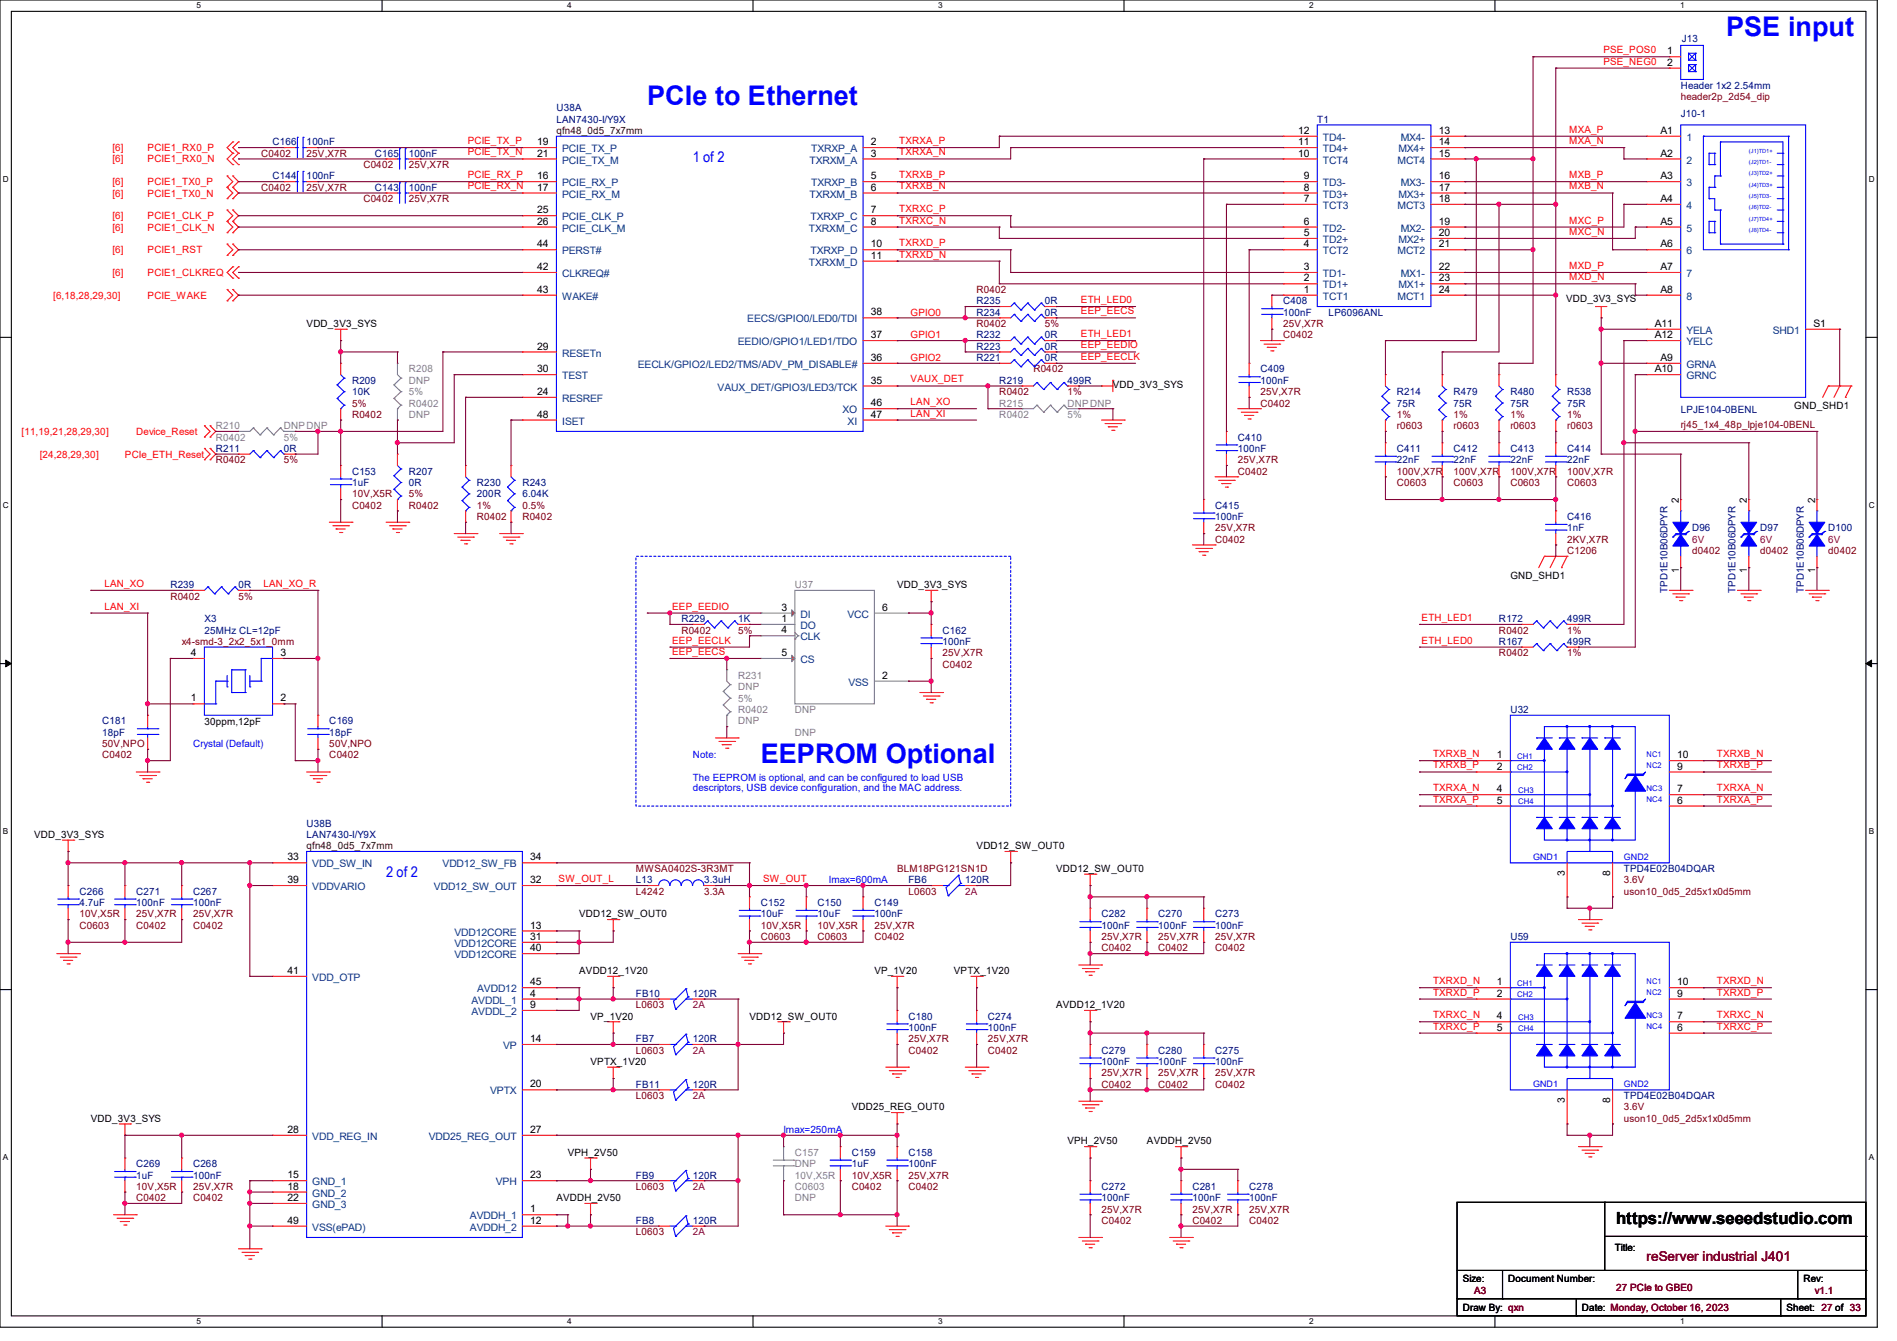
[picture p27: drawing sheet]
<svg xmlns="http://www.w3.org/2000/svg" width="297mm" height="210mm" viewBox="0 0 297 210" stroke-linecap="round" stroke-linejoin="round" font-family="sans-serif">
<defs><g id="words">
<g font-size="4.2" fill="#00f">
<text x="270.3" y="5.7">PSE input</text>
<text x="101.3" y="16.4">PCIe to Ethernet</text>
<text x="119.1" y="119.5">EEPROM Optional</text>
</g>
<text font-size="2.6" x="253" y="191.8">https://www.seeedstudio.com</text>
<g font-size="2.3" fill="#00f">
<text x="108.5" y="25.3">1 of 2</text>
<text x="60.5" y="137.3">2 of 2</text>
</g>
<text font-size="2.1" fill="#800000" x="257.8" y="197.5">reServer industrial J401</text>
<g font-size="1.6" fill="#f00">
<text x="251" y="10.1">PSE_NEG0</text>
<text x="251" y="8.3">PSE_POS0</text>
<text x="17.6" y="23.7">[6]</text>
<text x="23.1" y="23.7">PCIE1_RX0_P</text>
<text x="73.2" y="22.6">PCIE_TX_P</text>
<text x="140.8" y="22.6">TXRXA_P</text>
<text x="245.7" y="20.8">MXA_P</text>
<text x="245.7" y="22.6">MXA_N</text>
<text x="17.6" y="25.4">[6]</text>
<text x="17.6" y="29">[6]</text>
<text x="23.1" y="25.4">PCIE1_RX0_N</text>
<text x="23.1" y="29">PCIE1_TX0_P</text>
<text x="73.2" y="24.3">PCIE_TX_N</text>
<text x="73.2" y="29.7">PCIE_RX_N</text>
<text x="73.2" y="27.9">PCIE_RX_P</text>
<text x="140.8" y="24.3">TXRXA_N</text>
<text x="140.8" y="27.9">TXRXB_P</text>
<text x="140.8" y="29.7">TXRXB_N</text>
<text x="245.7" y="27.9">MXB_P</text>
<text x="245.7" y="29.7">MXB_N</text>
<text x="17.6" y="34.3">[6]</text>
<text x="17.6" y="30.8">[6]</text>
<text x="23.1" y="34.3">PCIE1_CLK_P</text>
<text x="23.1" y="30.8">PCIE1_TX0_N</text>
<text x="140.8" y="33.2">TXRXC_P</text>
<text x="140.8" y="35">TXRXC_N</text>
<text x="245.7" y="35">MXC_P</text>
<text x="17.6" y="36.1">[6]</text>
<text x="17.6" y="39.7">[6]</text>
<text x="23.1" y="36.1">PCIE1_CLK_N</text>
<text x="23.1" y="39.7">PCIE1_RST</text>
<text x="140.8" y="38.6">TXRXD_P</text>
<text x="140.8" y="40.3">TXRXD_N</text>
<text x="245.7" y="36.8">MXC_N</text>
<text x="8.3" y="46.8">[6,18,28,29,30]</text>
<text x="17.6" y="43.2">[6]</text>
<text x="23.1" y="46.8">PCIE_WAKE</text>
<text x="23.1" y="43.2">PCIE1_CLKREQ</text>
<text x="169.2" y="47.5">ETH_LED0</text>
<text x="245.7" y="42.1">MXD_P</text>
<text x="245.7" y="43.9">MXD_N</text>
<text x="142.6" y="49.4">GPIO0</text>
<text x="142.6" y="53">GPIO1</text>
<text x="169.2" y="49.2">EEP_EECS</text>
<text x="169.2" y="52.8">ETH_LED1</text>
<text x="142.6" y="56.6">GPIO2</text>
<text x="142.6" y="59.9">VAUX_DET</text>
<text x="169.2" y="54.6">EEP_EEDIO</text>
<text x="169.2" y="56.3">EEP_EECLK</text>
<text x="142.6" y="63.5">LAN_XO</text>
<text x="142.6" y="65.2">LAN_XI</text>
<text x="3.4" y="68.1">[11,19,21,28,29,30]</text>
<text x="6.2" y="71.7">[24,28,29,30]</text>
<text x="19.6" y="71.7">PCIe_ETH_Reset</text>
<text x="21.3" y="68.1">Device_Reset</text>
<text x="16.3" y="91.9">LAN_XO</text>
<text x="16.3" y="95.5">LAN_XI</text>
<text x="41.2" y="91.9">LAN_XO_R</text>
<text x="105.2" y="95.5">EEP_EEDIO</text>
<text x="105.2" y="100.8">EEP_EECLK</text>
<text x="222.6" y="97.2">ETH_LED1</text>
<text x="222.6" y="100.8">ETH_LED0</text>
<text x="105.2" y="102.6">EEP_EECS</text>
<text x="224.4" y="118.6">TXRXB_N</text>
<text x="268.8" y="118.6">TXRXB_N</text>
<text x="224.4" y="120.4">TXRXB_P</text>
<text x="224.4" y="123.9">TXRXA_N</text>
<text x="224.4" y="125.7">TXRXA_P</text>
<text x="268.8" y="120.4">TXRXB_P</text>
<text x="268.8" y="123.9">TXRXA_N</text>
<text x="268.8" y="125.7">TXRXA_P</text>
<text x="87.5" y="138.1">SW_OUT_L</text>
<text x="119.5" y="138.1">SW_OUT</text>
<text x="224.4" y="154.1">TXRXD_N</text>
<text x="224.4" y="155.9">TXRXD_P</text>
<text x="268.8" y="154.1">TXRXD_N</text>
<text x="268.8" y="155.9">TXRXD_P</text>
<text x="224.4" y="159.5">TXRXC_N</text>
<text x="224.4" y="161.2">TXRXC_P</text>
<text x="268.8" y="159.5">TXRXC_N</text>
<text x="268.8" y="161.2">TXRXC_P</text>
</g>
<g font-size="1.6">
<text x="261" y="8.5">1</text>
<text x="261" y="10.3">2</text>
<text x="84.1" y="22.7">19</text>
<text x="136.4" y="22.7">2</text>
<text x="203.2" y="22.7">11</text>
<text x="203.2" y="21">12</text>
<text x="225.3" y="22.7">14</text>
<text x="225.3" y="21">13</text>
<text x="260" y="21">A1</text>
<text x="84.1" y="24.5">21</text>
<text x="84.1" y="28.1">16</text>
<text x="84.1" y="29.8">17</text>
<text x="136.4" y="24.5">3</text>
<text x="136.4" y="28.1">5</text>
<text x="136.4" y="29.8">6</text>
<text x="203.2" y="24.5">10</text>
<text x="204.1" y="29.8">8</text>
<text x="204.1" y="28.1">9</text>
<text x="225.3" y="29.8">17</text>
<text x="225.3" y="28.1">16</text>
<text x="225.3" y="24.5">15</text>
<text x="260" y="24.5">A2</text>
<text x="260" y="28.1">A3</text>
<text x="84.1" y="33.4">25</text>
<text x="84.1" y="35.2">26</text>
<text x="136.4" y="35.2">8</text>
<text x="136.4" y="33.4">7</text>
<text x="204.1" y="35.2">6</text>
<text x="204.1" y="31.6">7</text>
<text x="225.3" y="35.2">19</text>
<text x="225.3" y="31.6">18</text>
<text x="260" y="31.6">A4</text>
<text x="260" y="35.2">A5</text>
<text x="84.1" y="38.7">44</text>
<text x="136.4" y="40.5">11</text>
<text x="136.4" y="38.7">10</text>
<text x="204.1" y="38.7">4</text>
<text x="204.1" y="37">5</text>
<text x="225.3" y="38.7">21</text>
<text x="225.3" y="37">20</text>
<text x="260" y="38.7">A6</text>
<text x="84.1" y="42.3">42</text>
<text x="84.1" y="45.8">43</text>
<text x="204.1" y="45.8">1</text>
<text x="204.1" y="44.1">2</text>
<text x="204.1" y="42.3">3</text>
<text x="225.3" y="45.8">24</text>
<text x="225.3" y="44.1">23</text>
<text x="225.3" y="42.3">22</text>
<text x="245.2" y="47.3">VDD_3V3_SYS</text>
<text x="260" y="42.3">A7</text>
<text x="260" y="45.8">A8</text>
<text x="48" y="51.2">VDD_3V3_SYS</text>
<text x="136.4" y="53">37</text>
<text x="136.4" y="49.4">38</text>
<text x="259.1" y="51.2">A11</text>
<text x="259.1" y="53">A12</text>
<text x="283.9" y="51.2">S1</text>
<text x="84.1" y="54.7">29</text>
<text x="84.1" y="58.3">30</text>
<text x="136.4" y="56.5">36</text>
<text x="259.1" y="58.3">A10</text>
<text x="260" y="56.5">A9</text>
<text x="84.1" y="61.8">24</text>
<text x="84.1" y="65.4">48</text>
<text x="136.4" y="65.4">47</text>
<text x="136.4" y="63.6">46</text>
<text x="136.4" y="60.1">35</text>
<text x="174.2" y="60.8">VDD_3V3_SYS</text>
<text x="280.9" y="64">GND_SHD1</text>
<text x="262.8" y="78.8" transform="rotate(-90 262.8 78.8)">2</text>
<text x="273.5" y="78.8" transform="rotate(-90 273.5 78.8)">2</text>
<text x="284.2" y="78.8" transform="rotate(-90 284.2 78.8)">2</text>
<text x="262.8" y="89.8" transform="rotate(-90 262.8 89.8)">1</text>
<text x="273.5" y="89.8" transform="rotate(-90 273.5 89.8)">1</text>
<text x="284.2" y="89.8" transform="rotate(-90 284.2 89.8)">1</text>
<text x="122.3" y="95.6">3</text>
<text x="138.1" y="95.6">6</text>
<text x="140.5" y="92.1">VDD_3V3_SYS</text>
<text x="236.5" y="90.7">GND_SHD1</text>
<text x="122.3" y="99.2">4</text>
<text x="122.3" y="97.4">1</text>
<text x="29.9" y="102.7">4</text>
<text x="43.9" y="102.7">3</text>
<text x="122.3" y="102.7">5</text>
<text x="138.1" y="106.3">2</text>
<text x="29.9" y="109.9">1</text>
<text x="32" y="113.6">30ppm,12pF</text>
<text x="43.9" y="109.9">2</text>
<text x="234.4" y="118.7">1</text>
<text x="262.6" y="118.7">10</text>
<text x="234.4" y="120.5">2</text>
<text x="234.4" y="124.1">4</text>
<text x="234.4" y="125.9">5</text>
<text x="262.6" y="125.9">6</text>
<text x="262.6" y="124.1">7</text>
<text x="262.6" y="120.5">9</text>
<text x="5.3" y="131.2">VDD_3V3_SYS</text>
<text x="45" y="134.7">33</text>
<text x="83" y="134.7">34</text>
<text x="152.9" y="133">VDD12_SW_OUT0</text>
<text x="165.4" y="136.6">VDD12_SW_OUT0</text>
<text x="245" y="137.2" transform="rotate(-90 245 137.2)">3</text>
<text x="252.1" y="137.2" transform="rotate(-90 252.1 137.2)">8</text>
<text x="45" y="138.3">39</text>
<text x="83" y="138.3">32</text>
<text x="90.7" y="143.7">VDD12_SW_OUT0</text>
<text x="83" y="145.4">13</text>
<text x="83" y="147.2">31</text>
<text x="83" y="149">40</text>
<text x="45" y="152.5">41</text>
<text x="83" y="154.3">45</text>
<text x="90.7" y="152.6">AVDD12_1V20</text>
<text x="136.9" y="152.6">VP_1V20</text>
<text x="149.4" y="152.6">VPTX_1V20</text>
<text x="234.4" y="154.3">1</text>
<text x="262.6" y="154.3">10</text>
<text x="83" y="156.1">4</text>
<text x="83" y="157.9">9</text>
<text x="92.5" y="159.7">VP_1V20</text>
<text x="117.3" y="159.7">VDD12_SW_OUT0</text>
<text x="165.4" y="157.9">AVDD12_1V20</text>
<text x="234.4" y="156.1">2</text>
<text x="234.4" y="159.6">4</text>
<text x="234.4" y="161.4">5</text>
<text x="262.6" y="161.4">6</text>
<text x="262.6" y="159.6">7</text>
<text x="262.6" y="156.1">9</text>
<text x="83" y="163.2">14</text>
<text x="92.5" y="166.8">VPTX_1V20</text>
<text x="83" y="170.3">20</text>
<text x="133.3" y="173.9">VDD25_REG_OUT0</text>
<text x="245" y="172.8" transform="rotate(-90 245 172.8)">3</text>
<text x="252.1" y="172.8" transform="rotate(-90 252.1 172.8)">8</text>
<text x="14.2" y="175.7">VDD_3V3_SYS</text>
<text x="45" y="177.4">28</text>
<text x="83" y="177.4">27</text>
<text x="167.1" y="179.2">VPH_2V50</text>
<text x="179.6" y="179.2">AVDDH_2V50</text>
<text x="45" y="184.5">15</text>
<text x="83" y="184.5">23</text>
<text x="88.9" y="181">VPH_2V50</text>
<text x="45" y="191.6">49</text>
<text x="45" y="188.1">22</text>
<text x="45" y="186.3">18</text>
<text x="83" y="189.9">1</text>
<text x="83" y="191.6">12</text>
<text x="87.1" y="188.1">AVDDH_2V50</text>
<text x="252.8" y="196">Title:</text>
<text x="229" y="200.7">Size:</text>
<text x="236.1" y="200.7">Document Number:</text>
<text x="282.4" y="200.7">Rev:</text>
<text x="229" y="205.4">Draw By: qxn</text>
<text x="247.7" y="205.4">Date: Monday, October 16, 2023</text>
<text x="279.7" y="205.4">Sheet: 27 of 33</text>
</g>
<g font-size="1.6" fill="#000080">
<text x="263.3" y="6.6">J13</text>
<text x="87.1" y="17.4">U38A</text>
<text x="263.1" y="13.9">Header 1x2 2.54mm</text>
<text x="42.7" y="22.8">C166</text>
<text x="48" y="22.8">100nF</text>
<text x="87.1" y="19.2">LAN7430-I/Y9X</text>
<text x="206.2" y="19.2">T1</text>
<text x="263.1" y="18.3">J10-1</text>
<text x="42.7" y="28.1">C144</text>
<text x="48" y="28.1">100nF</text>
<text x="58.7" y="24.6">C165</text>
<text x="58.7" y="29.9">C143</text>
<text x="64" y="24.6">100nF</text>
<text x="64" y="29.9">100nF</text>
<text x="152.9" y="47.7">R235</text>
<text x="163.6" y="47.7">0R</text>
<text x="200.9" y="47.7">C408</text>
<text x="152.9" y="53">R232</text>
<text x="152.9" y="49.4">R234</text>
<text x="163.6" y="53">0R</text>
<text x="163.6" y="49.4">0R</text>
<text x="200.9" y="49.4">100nF</text>
<text x="208" y="49.4">LP6096ANL</text>
<text x="152.9" y="54.8">R223</text>
<text x="152.9" y="56.6">R221</text>
<text x="163.6" y="54.8">0R</text>
<text x="163.6" y="56.6">0R</text>
<text x="197.4" y="58.3">C409</text>
<text x="55.1" y="60.1">R209</text>
<text x="55.1" y="61.9">10K</text>
<text x="156.5" y="60.1">R219</text>
<text x="167.1" y="60.1">499R</text>
<text x="197.4" y="60.1">100nF</text>
<text x="218.7" y="61.9">R214</text>
<text x="218.7" y="63.7">75R</text>
<text x="227.6" y="61.9">R479</text>
<text x="227.6" y="63.7">75R</text>
<text x="236.5" y="61.9">R480</text>
<text x="236.5" y="63.7">75R</text>
<text x="245.4" y="61.9">R538</text>
<text x="245.4" y="63.7">75R</text>
<text x="263.1" y="64.7">LPJE104-0BENL</text>
<text x="33.8" y="70.8">R211</text>
<text x="44.4" y="70.8">0R</text>
<text x="193.8" y="69">C410</text>
<text x="193.8" y="70.8">100nF</text>
<text x="218.7" y="70.8">C411</text>
<text x="227.6" y="70.8">C412</text>
<text x="236.5" y="70.8">C413</text>
<text x="245.4" y="70.8">C414</text>
<text x="55.1" y="74.3">C153</text>
<text x="55.1" y="76.1">1uF</text>
<text x="64" y="74.3">R207</text>
<text x="64" y="76.1">0R</text>
<text x="74.7" y="76.1">R230</text>
<text x="74.7" y="77.9">200R</text>
<text x="81.8" y="76.1">R243</text>
<text x="81.8" y="77.9">6.04K</text>
<text x="218.7" y="72.6">22nF</text>
<text x="227.6" y="72.6">22nF</text>
<text x="236.5" y="72.6">22nF</text>
<text x="245.4" y="72.6">22nF</text>
<text x="190.2" y="79.7">C415</text>
<text x="190.2" y="81.4">100nF</text>
<text x="245.4" y="81.4">C416</text>
<text x="245.4" y="83.2">1nF</text>
<text x="264.9" y="83.2">D96</text>
<text x="275.6" y="83.2">D97</text>
<text x="286.3" y="83.2">D100</text>
<text x="26.7" y="92.1">R239</text>
<text x="37.3" y="92.1">0R</text>
<text x="261.1" y="92.8" transform="rotate(-90 261.1 92.8)">TPD1E10B06DPYR</text>
<text x="271.7" y="92.8" transform="rotate(-90 271.7 92.8)">TPD1E10B06DPYR</text>
<text x="282.4" y="92.8" transform="rotate(-90 282.4 92.8)">TPD1E10B06DPYR</text>
<text x="32" y="97.4">X3</text>
<text x="32" y="99.2">25MHz CL=12pF</text>
<text x="106.7" y="97.4">R229</text>
<text x="115.6" y="97.4">1K</text>
<text x="147.6" y="99.2">C162</text>
<text x="147.6" y="101">100nF</text>
<text x="234.7" y="97.4">R172</text>
<text x="234.7" y="101">R167</text>
<text x="245.4" y="97.4">499R</text>
<text x="245.4" y="101">499R</text>
<text x="16" y="113.5">C181</text>
<text x="51.6" y="113.5">C169</text>
<text x="236.5" y="111.7">U32</text>
<text x="16" y="115.2">18pF</text>
<text x="51.6" y="115.2">18pF</text>
<text x="48" y="129.5">U38B</text>
<text x="48" y="131.2">LAN7430-I/Y9X</text>
<text x="254.3" y="136.6">TPD4E02B04DQAR</text>
<text x="12.4" y="140.1">C266</text>
<text x="12.4" y="141.9">4.7uF</text>
<text x="21.3" y="140.1">C271</text>
<text x="21.3" y="141.9">100nF</text>
<text x="30.2" y="140.1">C267</text>
<text x="30.2" y="141.9">100nF</text>
<text x="99.6" y="138.3">L13</text>
<text x="110.2" y="138.3">3.3uH</text>
<text x="119.1" y="141.9">C152</text>
<text x="119.1" y="143.7">10uF</text>
<text x="128" y="141.9">C150</text>
<text x="128" y="143.7">10uF</text>
<text x="136.9" y="141.9">C149</text>
<text x="136.9" y="143.7">100nF</text>
<text x="142.2" y="138.3">FB6</text>
<text x="151.1" y="138.3">120R</text>
<text x="172.5" y="143.7">C282</text>
<text x="181.4" y="143.7">C270</text>
<text x="190.2" y="143.7">C273</text>
<text x="172.5" y="145.5">100nF</text>
<text x="181.4" y="145.5">100nF</text>
<text x="190.2" y="145.5">100nF</text>
<text x="236.5" y="147.2">U59</text>
<text x="99.6" y="156.1">FB10</text>
<text x="108.5" y="156.1">120R</text>
<text x="142.2" y="159.7">C180</text>
<text x="142.2" y="161.5">100nF</text>
<text x="154.7" y="159.7">C274</text>
<text x="154.7" y="161.5">100nF</text>
<text x="99.6" y="163.2">FB7</text>
<text x="108.5" y="163.2">120R</text>
<text x="172.5" y="165">C279</text>
<text x="172.5" y="166.8">100nF</text>
<text x="181.4" y="165">C280</text>
<text x="181.4" y="166.8">100nF</text>
<text x="190.2" y="165">C275</text>
<text x="190.2" y="166.8">100nF</text>
<text x="99.6" y="170.3">FB11</text>
<text x="108.5" y="170.3">120R</text>
<text x="254.3" y="172.1">TPD4E02B04DQAR</text>
<text x="21.3" y="182.8">C269</text>
<text x="21.3" y="184.6">1uF</text>
<text x="30.2" y="182.8">C268</text>
<text x="30.2" y="184.6">100nF</text>
<text x="99.6" y="184.6">FB9</text>
<text x="108.5" y="184.6">120R</text>
<text x="133.3" y="181">C159</text>
<text x="133.3" y="182.8">1uF</text>
<text x="142.2" y="181">C158</text>
<text x="142.2" y="182.8">100nF</text>
<text x="99.6" y="191.7">FB8</text>
<text x="108.5" y="191.7">120R</text>
<text x="172.5" y="186.3">C272</text>
<text x="172.5" y="188.1">100nF</text>
<text x="186.7" y="186.3">C281</text>
<text x="186.7" y="188.1">100nF</text>
<text x="195.6" y="186.3">C278</text>
<text x="195.6" y="188.1">100nF</text>
</g>
<g font-size="1.6" fill="#800000">
<text x="263.1" y="15.7">header2p_2d54_dip</text>
<text x="40.9" y="29.9">C0402</text>
<text x="40.9" y="24.6">C0402</text>
<text x="48" y="29.9">25V,X7R</text>
<text x="48" y="24.6">25V,X7R</text>
<text x="56.9" y="26.3">C0402</text>
<text x="64" y="26.3">25V,X7R</text>
<text x="56.9" y="31.7">C0402</text>
<text x="64" y="31.7">25V,X7R</text>
<text x="152.9" y="45.9">R0402</text>
<text x="152.9" y="51.2">R0402</text>
<text x="163.6" y="51.2">5%</text>
<text x="200.9" y="53">C0402</text>
<text x="200.9" y="51.2">25V,X7R</text>
<text x="161.8" y="58.3">R0402</text>
<text x="55.1" y="63.7">5%</text>
<text x="55.1" y="65.4">R0402</text>
<text x="156.5" y="61.9">R0402</text>
<text x="167.1" y="61.9">1%</text>
<text x="197.4" y="63.7">C0402</text>
<text x="197.4" y="61.9">25V,X7R</text>
<text x="218.7" y="65.4">1%</text>
<text x="227.6" y="65.4">1%</text>
<text x="236.5" y="65.4">1%</text>
<text x="245.4" y="65.4">1%</text>
<text x="218.7" y="67.2">r0603</text>
<text x="227.6" y="67.2">r0603</text>
<text x="236.5" y="67.2">r0603</text>
<text x="245.4" y="67.2">r0603</text>
<text x="263.1" y="67.1">rj45_1x4_48p_lpje104-0BENL</text>
<text x="33.8" y="72.6">R0402</text>
<text x="44.4" y="72.6">5%</text>
<text x="55.1" y="77.9">10V,X5R</text>
<text x="64" y="77.9">5%</text>
<text x="193.8" y="74.3">C0402</text>
<text x="193.8" y="72.6">25V,X7R</text>
<text x="218.7" y="76.1">C0603</text>
<text x="218.7" y="74.3">100V,X7R</text>
<text x="227.6" y="76.1">C0603</text>
<text x="227.6" y="74.3">100V,X7R</text>
<text x="236.5" y="76.1">C0603</text>
<text x="236.5" y="74.3">100V,X7R</text>
<text x="245.4" y="76.1">C0603</text>
<text x="245.4" y="74.3">100V,X7R</text>
<text x="55.1" y="79.7">C0402</text>
<text x="64" y="79.7">R0402</text>
<text x="74.7" y="79.7">1%</text>
<text x="74.7" y="81.4">R0402</text>
<text x="81.8" y="79.7">0.5%</text>
<text x="81.8" y="81.4">R0402</text>
<text x="190.2" y="83.2">25V,X7R</text>
<text x="190.2" y="85">C0402</text>
<text x="245.4" y="86.8">C1206</text>
<text x="245.4" y="85">2KV,X7R</text>
<text x="264.9" y="86.8">d0402</text>
<text x="275.6" y="86.8">d0402</text>
<text x="286.3" y="86.8">d0402</text>
<text x="26.7" y="93.9">R0402</text>
<text x="37.3" y="93.9">5%</text>
<text x="28.4" y="101">x4-smd-3_2x2_5x1_0mm</text>
<text x="106.7" y="99.2">R0402</text>
<text x="115.6" y="99.2">5%</text>
<text x="234.7" y="99.2">R0402</text>
<text x="245.4" y="99.2">1%</text>
<text x="147.6" y="104.6">C0402</text>
<text x="147.6" y="102.8">25V,X7R</text>
<text x="234.7" y="102.8">R0402</text>
<text x="245.4" y="102.8">1%</text>
<text x="16" y="118.8">C0402</text>
<text x="16" y="117">50V,NPO</text>
<text x="51.6" y="118.8">C0402</text>
<text x="51.6" y="117">50V,NPO</text>
<text x="99.6" y="136.6">MWSA0402S-3R3MT</text>
<text x="140.5" y="136.6">BLM18PG121SN1D</text>
<text x="12.4" y="143.7">10V,X5R</text>
<text x="21.3" y="143.7">25V,X7R</text>
<text x="30.2" y="143.7">25V,X7R</text>
<text x="99.6" y="140.1">L4242</text>
<text x="110.2" y="140.1">3.3A</text>
<text x="142.2" y="140.1">L0603</text>
<text x="254.3" y="140.1">uson10_0d5_2d5x1x0d5mm</text>
<text x="254.3" y="138.3">3.6V</text>
<text x="12.4" y="145.5">C0603</text>
<text x="21.3" y="145.5">C0402</text>
<text x="30.2" y="145.5">C0402</text>
<text x="119.1" y="147.2">C0603</text>
<text x="119.1" y="145.5">10V,X5R</text>
<text x="128" y="147.2">C0603</text>
<text x="128" y="145.5">10V,X5R</text>
<text x="136.9" y="147.2">C0402</text>
<text x="136.9" y="145.5">25V,X7R</text>
<text x="172.5" y="149">C0402</text>
<text x="172.5" y="147.2">25V,X7R</text>
<text x="181.4" y="149">C0402</text>
<text x="181.4" y="147.2">25V,X7R</text>
<text x="190.2" y="149">C0402</text>
<text x="190.2" y="147.2">25V,X7R</text>
<text x="99.6" y="157.9">L0603</text>
<text x="99.6" y="165">L0603</text>
<text x="142.2" y="165">C0402</text>
<text x="142.2" y="163.2">25V,X7R</text>
<text x="154.7" y="165">C0402</text>
<text x="154.7" y="163.2">25V,X7R</text>
<text x="99.6" y="172.1">L0603</text>
<text x="172.5" y="170.3">C0402</text>
<text x="172.5" y="168.6">25V,X7R</text>
<text x="181.4" y="170.3">C0402</text>
<text x="181.4" y="168.6">25V,X7R</text>
<text x="190.2" y="170.3">C0402</text>
<text x="190.2" y="168.6">25V,X7R</text>
<text x="254.3" y="173.9">3.6V</text>
<text x="254.3" y="175.7">uson10_0d5_2d5x1x0d5mm</text>
<text x="133.3" y="184.6">10V,X5R</text>
<text x="142.2" y="184.6">25V,X7R</text>
<text x="21.3" y="188.1">C0402</text>
<text x="21.3" y="186.3">10V,X5R</text>
<text x="30.2" y="188.1">C0402</text>
<text x="30.2" y="186.3">25V,X7R</text>
<text x="99.6" y="186.3">L0603</text>
<text x="133.3" y="186.3">C0402</text>
<text x="142.2" y="186.3">C0402</text>
<text x="172.5" y="191.7">C0402</text>
<text x="172.5" y="189.9">25V,X7R</text>
<text x="186.7" y="191.7">C0402</text>
<text x="186.7" y="189.9">25V,X7R</text>
<text x="195.6" y="191.7">C0402</text>
<text x="195.6" y="189.9">25V,X7R</text>
<text x="99.6" y="193.5">L0603</text>
<text x="230.8" y="202.7">A3</text>
<text x="253" y="202.2">27 PCIe to GBE0</text>
<text x="284.1" y="202.7">v1.1</text>
</g>
<g font-size="1.6" fill="#400000">
<text x="87.1" y="21">qfn48_0d5_7x7mm</text>
<text x="48" y="133">qfn48_0d5_7x7mm</text>
</g>
<g font-size="1.6" fill="#004080">
<text x="88" y="23.8">PCIE_TX_P</text>
<text x="127" y="23.8">TXRXP_A</text>
<text x="207.1" y="23.8">TD4+</text>
<text x="207.1" y="22.1">TD4-</text>
<text x="218.9" y="23.8">MX4+</text>
<text x="219.3" y="22.1">MX4-</text>
<text x="264" y="22.1">1</text>
<text x="88" y="25.6">PCIE_TX_M</text>
<text x="88" y="29.2">PCIE_RX_P</text>
<text x="126.7" y="25.6">TXRXM_A</text>
<text x="127" y="29.2">TXRXP_B</text>
<text x="207.1" y="29.2">TD3-</text>
<text x="207.1" y="25.6">TCT4</text>
<text x="218.8" y="25.6">MCT4</text>
<text x="219.3" y="29.2">MX3-</text>
<text x="264" y="25.6">2</text>
<text x="264" y="29.2">3</text>
<text x="88" y="34.5">PCIE_CLK_P</text>
<text x="88" y="30.9">PCIE_RX_M</text>
<text x="126.7" y="30.9">TXRXM_B</text>
<text x="126.9" y="34.5">TXRXP_C</text>
<text x="207.1" y="32.7">TCT3</text>
<text x="207.1" y="30.9">TD3+</text>
<text x="218.8" y="32.7">MCT3</text>
<text x="218.9" y="30.9">MX3+</text>
<text x="264" y="32.7">4</text>
<text x="88" y="39.8">PERST#</text>
<text x="88" y="36.3">PCIE_CLK_M</text>
<text x="126.7" y="41.6">TXRXM_D</text>
<text x="126.7" y="36.3">TXRXM_C</text>
<text x="126.9" y="39.8">TXRXP_D</text>
<text x="207.1" y="39.8">TCT2</text>
<text x="207.1" y="38.1">TD2+</text>
<text x="207.1" y="36.3">TD2-</text>
<text x="218.8" y="39.8">MCT2</text>
<text x="218.9" y="38.1">MX2+</text>
<text x="219.3" y="36.3">MX2-</text>
<text x="264" y="36.3">5</text>
<text x="264" y="39.8">6</text>
<text x="88" y="43.4">CLKREQ#</text>
<text x="88" y="46.9">WAKE#</text>
<text x="207.1" y="46.9">TCT1</text>
<text x="207.1" y="45.2">TD1+</text>
<text x="207.1" y="43.4">TD1-</text>
<text x="218.8" y="46.9">MCT1</text>
<text x="218.9" y="45.2">MX1+</text>
<text x="219.3" y="43.4">MX1-</text>
<text x="264" y="43.4">7</text>
<text x="264" y="46.9">8</text>
<text x="117" y="50.5">EECS/GPIO0/LED0/TDI</text>
<text x="264" y="52.3">YELA</text>
<text x="277.6" y="52.3">SHD1</text>
<text x="88" y="55.8">RESETn</text>
<text x="88" y="59.4">TEST</text>
<text x="99.9" y="57.6">EECLK/GPIO2/LED2/TMS/ADV_PM_DISABLE#</text>
<text x="115.5" y="54.1">EEDIO/GPIO1/LED1/TDO</text>
<text x="264" y="57.6">GRNA</text>
<text x="264" y="59.4">GRNC</text>
<text x="264" y="54.1">YELC</text>
<text x="88" y="63">RESREF</text>
<text x="112.4" y="61.2">VAUX_DET/GPIO3/LED3/TCK</text>
<text x="131.9" y="64.7">XO</text>
<text x="88" y="66.5">ISET</text>
<text x="132.7" y="66.5">XI</text>
<text x="125.3" y="100.3">CLK</text>
<text x="125.3" y="96.7">DI</text>
<text x="125.3" y="98.5">DO</text>
<text x="132.7" y="96.7">VCC</text>
<text x="125.3" y="103.8">CS</text>
<text x="132.8" y="107.4">VSS</text>
<text x="48.9" y="135.8">VDD_SW_IN</text>
<text x="69.3" y="135.8">VDD12_SW_FB</text>
<text x="48.9" y="139.4">VDDVARIO</text>
<text x="67.9" y="139.4">VDD12_SW_OUT</text>
<text x="71.2" y="146.5">VDD12CORE</text>
<text x="71.2" y="148.3">VDD12CORE</text>
<text x="48.9" y="153.6">VDD_OTP</text>
<text x="71.2" y="150.1">VDD12CORE</text>
<text x="74.7" y="155.4">AVDD12</text>
<text x="73.8" y="157.2">AVDDL_1</text>
<text x="73.8" y="159">AVDDL_2</text>
<text x="78.8" y="164.3">VP</text>
<text x="76.7" y="171.4">VPTX</text>
<text x="48.9" y="178.5">VDD_REG_IN</text>
<text x="67.1" y="178.5">VDD25_REG_OUT</text>
<text x="48.9" y="185.6">GND_1</text>
<text x="77.6" y="185.6">VPH</text>
<text x="48.9" y="189.2">GND_3</text>
<text x="48.9" y="187.4">GND_2</text>
<text x="73.6" y="191">AVDDH_1</text>
<text x="48.9" y="192.7">VSS(ePAD)</text>
<text x="73.6" y="192.7">AVDDH_2</text>
</g>
<g font-size="1.6" fill="#808080">
<text x="64" y="58.3">R208</text>
<text x="64" y="60.1">DNP</text>
<text x="64" y="61.9">5%</text>
<text x="64" y="63.7">R0402</text>
<text x="64" y="65.4">DNP</text>
<text x="156.5" y="63.7">R215</text>
<text x="156.5" y="65.4">R0402</text>
<text x="167.1" y="63.7">DNPDNP</text>
<text x="167.1" y="65.4">5%</text>
<text x="33.8" y="67.2">R210</text>
<text x="33.8" y="69">R0402</text>
<text x="44.4" y="67.2">DNPDNP</text>
<text x="44.4" y="69">5%</text>
<text x="124.5" y="92.1">U37</text>
<text x="115.6" y="106.3">R231</text>
<text x="115.6" y="108.1">DNP</text>
<text x="115.6" y="109.9">5%</text>
<text x="115.6" y="111.7">R0402</text>
<text x="115.6" y="113.5">DNP</text>
<text x="124.5" y="111.7">DNP</text>
<text x="124.5" y="115.2">DNP</text>
<text x="124.5" y="181">C157</text>
<text x="124.5" y="182.8">DNP</text>
<text x="124.5" y="184.6">10V,X5R</text>
<text x="124.5" y="186.3">C0603</text>
<text x="124.5" y="188.1">DNP</text>
</g>
<g font-size="1.6" fill="#800040">
<text x="264.9" y="85">6V</text>
<text x="275.6" y="85">6V</text>
<text x="286.3" y="85">6V</text>
<text x="151.1" y="140.1">2A</text>
<text x="108.5" y="157.9">2A</text>
<text x="108.5" y="165">2A</text>
<text x="108.5" y="172.1">2A</text>
<text x="108.5" y="186.3">2A</text>
<text x="108.5" y="193.5">2A</text>
</g>
<g font-size="1.6" fill="#00f">
<text x="30.2" y="117">Crystal (Default)</text>
<text x="108.5" y="118.8">Note:</text>
<text x="108.5" y="122.3">The EEPROM is optional, and can be configured to load USB</text>
<text x="108.5" y="123.9">descriptors, USB device configuration, and the MAC address.</text>
<text x="129.8" y="138.3">Imax=600mA</text>
<text x="122.7" y="177.5">Imax=250mA</text>
</g>
<g font-size="1.4" fill="#00f">
<text x="240" y="134.7">GND1</text>
<text x="254.3" y="134.7">GND2</text>
<text x="240" y="170.2">GND1</text>
<text x="254.3" y="170.2">GND2</text>
</g>
<g font-size="1.3">
<text x="30.8" y="1.3">5</text>
<text x="88.8" y="1.3">4</text>
<text x="146.9" y="1.3">3</text>
<text x="205" y="1.3">2</text>
<text x="263.1" y="1.3">1</text>
<text x=".5" y="28.4">D</text>
<text x="292.6" y="28.4">D</text>
<text x=".5" y="79.5">C</text>
<text x="292.6" y="79.5">C</text>
<text x=".5" y="130.6">B</text>
<text x="292.6" y="130.6">B</text>
<text x=".5" y="181.7">A</text>
<text x="292.6" y="181.7">A</text>
<text x="30.8" y="207.4">5</text>
<text x="88.8" y="207.4">4</text>
<text x="146.9" y="207.4">3</text>
<text x="205" y="207.4">2</text>
<text x="263.1" y="207.4">1</text>
</g>
<g font-size="1.2" fill="#00f">
<text x="237.5" y="118.8">CH1</text>
<text x="257.8" y="118.5">NC1</text>
<text x="237.5" y="120.6">CH2</text>
<text x="237.7" y="125.9">CH4</text>
<text x="237.7" y="124.2">CH3</text>
<text x="257.8" y="120.3">NC2</text>
<text x="257.8" y="123.8">NC3</text>
<text x="257.8" y="125.6">NC4</text>
<text x="237.5" y="154.4">CH1</text>
<text x="257.8" y="154">NC1</text>
<text x="257.8" y="155.8">NC2</text>
<text x="237.5" y="156.2">CH2</text>
<text x="237.7" y="161.5">CH4</text>
<text x="237.7" y="159.7">CH3</text>
<text x="257.8" y="159.4">NC3</text>
<text x="257.8" y="161.2">NC4</text>
</g>
<g font-size=".9" fill="#00f">
<text x="273.8" y="23.9">(J1)TD1+</text>
<text x="273.8" y="29.3">(J4)TD3+</text>
<text x="273.8" y="27.5">(J3)TD2+</text>
<text x="273.8" y="25.7">(J2)TD1-</text>
<text x="273.8" y="31">(J5)TD3-</text>
<text x="273.8" y="32.8">(J6)TD2-</text>
<text x="273.8" y="34.6">(J7)TD4+</text>
<text x="273.8" y="36.4">(J8)TD4-</text>
</g>
</g></defs>
<path d="M0 0h293.9v207.9h-293.9zM1.8 1.8h290.3v204.3h-290.3z" fill="none" stroke="#000" stroke-width=".17"/>
<g fill="#fff">
<path d="M30.8 .2h.7v1.4h-.7z"/>
<path d="M30.8 206.2h.7v1.4h-.7z"/>
</g>
<path d="M59.8 0v1.8M59.8 206.1v1.8" fill="none" stroke="#000" stroke-width=".17"/>
<g fill="#fff">
<path d="M88.8 .2h.7v1.4h-.7z"/>
<path d="M88.8 206.2h.7v1.4h-.7z"/>
</g>
<path d="M117.9 0v1.8M117.9 206.1v1.8" fill="none" stroke="#000" stroke-width=".17"/>
<g fill="#fff">
<path d="M146.9 .2h.7v1.4h-.7z"/>
<path d="M146.9 206.2h.7v1.4h-.7z"/>
</g>
<path d="M176 0v1.8M176 206.1v1.8" fill="none" stroke="#000" stroke-width=".17"/>
<g fill="#fff">
<path d="M205 .2h.7v1.4h-.7z"/>
<path d="M205 206.2h.7v1.4h-.7z"/>
</g>
<path d="M234.1 0v1.8M234.1 206.1v1.8" fill="none" stroke="#000" stroke-width=".17"/>
<g fill="#fff">
<path d="M263.1 .2h.6v1.4h-.6z"/>
<path d="M263.1 206.2h.6v1.4h-.6z"/>
<path d="M.5 27.3h.9v1.4h-.9z"/>
<path d="M292.6 27.3h.9v1.4h-.9z"/>
<path d="M.5 78.4h.9v1.4h-.9z"/>
<path d="M292.6 78.4h.9v1.4h-.9z"/>
</g>
<path d="M0 52.8h1.8M292.1 52.8h1.8" fill="none" stroke="#000" stroke-width=".17"/>
<g fill="#fff">
<path d="M.5 129.5h.8v1.4h-.8z"/>
<path d="M292.6 129.5h.8v1.4h-.8z"/>
</g>
<path d="M0 103.9h1.8M292.1 103.9h1.8" fill="none" stroke="#000" stroke-width=".17"/>
<path d="M.9 103.4l.9 .5-.9 .5zM292.1 103.9l.9-.5v1z" fill="#000" stroke="#000" stroke-width=".16"/>
<g fill="#fff">
<path d="M.5 180.5h.8v1.4h-.8z"/>
<path d="M292.6 180.5h.8v1.4h-.8z"/>
</g>
<g fill="none" stroke="#000" stroke-width=".17">
<path d="M0 155h1.8M292.1 155h1.8M228.1 188.3h64v17.8h-64zM228.1 199h64M235.2 199v4.4M251.2 188.3h.1M251.2 188.3v10.7M251.2 193.6h40.9M281.5 199v4.4M292.1 199h.1M292.1 193.6h.1M228.1 203.4h.1"/>
<path d="M228.1 203.4h64M235.2 203.4h.1M246.8 206.1h.1M246.8 203.4v2.7M278.8 206.1h.1M278.8 203.4v2.7M281.5 203.4h.1"/>
</g>
<path d="M99.6 87.1h58.6v39.1h-58.6z" fill="none" stroke="#00f" stroke-width=".17" stroke-dasharray=".3 .3"/>
<g fill="none" stroke="#f00" stroke-width=".17">
<path d="M35.6 34.7h.1M35.6 32.9h.1M35.6 36.4h.1M35.6 29.3h.1M35.6 27.6h.1M35.6 31.1h.1M35.6 38.2h.1M35.6 32.9l.8 .9-.8 .9M35.6 34.7l.8 .9-.8 .8M35.6 27.6l.8 .8-.8 .9M35.6 29.3l.8 .9-.8 .9M35.6 38.2l.8 .9-.8 .9"/>
<path d="M36.4 22.2h.1M36.4 24h.1M36.4 25.8h.1M36.4 32.9h.1M36.4 34.7h.1M36.4 36.4h.1M36.4 27.6h.1M36.4 29.3h.1M36.4 31.1h.1M36.4 38.2h.1M36.4 22.2l-.8 .9 .8 .9M36.4 24l-.8 .9 .8 .9"/>
<path d="M36.4 32.9l.9 .9-.9 .9M36.4 34.7l.9 .9-.9 .8M36.4 27.6l.9 .8-.9 .9M36.4 29.3l.9 .9-.9 .9M36.4 38.2l.9 .9-.9 .9M37.3 22.2h.1M37.3 24h.1M37.3 25.8h.1M37.3 22.2l-.9 .9 .9 .9M37.3 24l-.9 .9 .9 .9M44.4 28.4h.1M44.4 28.4h1.8"/>
<path d="M48 28.4h1.8M49.8 28.4h.1M60.5 24.9h.1M60.5 30.2h.1M60.5 24.9h1.7M60.5 30.2h1.7M64 24.9h1.8M64 30.2h1.8M65.8 24.9h.1M65.8 30.2h.1M200.9 39.1h.1M200.9 37.3h.1"/>
<path d="M200.9 35.6h.1M200.9 32h.1M200.9 30.2h.1M200.9 28.4h.1M200.9 24.9h.1M200.9 23.1h.1M200.9 21.3h.1M200.9 24.9h5.3M200.9 28.4h5.3M200.9 30.2h5.3M200.9 39.1h5.3M200.9 37.3h5.3"/>
<path d="M200.9 35.6h5.3M200.9 32h5.3M200.9 23.1h5.3M200.9 21.3h5.3M224 24.9h5.4M224 28.4h5.4M224 30.2h5.4M224 39.1h5.4M224 37.3h5.4M224 35.6h5.4M224 32h5.4M224 23.1h5.4"/>
<path d="M224 21.3h5.4M229.4 39.1h.1M229.4 37.3h.1M229.4 35.6h.1M229.4 32h.1M229.4 30.2h.1M229.4 28.4h.1M229.4 24.9h.1M229.4 23.1h.1M229.4 21.3h.1M35.6 40h.1M35.6 47.1h.1"/>
<path d="M35.6 45.3h.1M35.6 45.3l.8 .9-.8 .9M36.4 40h.1M36.4 45.3h.1M36.4 47.1h.1M36.4 41.8h.1M36.4 43.6h.1M36.4 45.3l.9 .9-.9 .9M36.4 41.8l-.8 .9 .8 .9M37.3 41.8h.1M37.3 43.6h.1M37.3 41.8l-.9 .9 .9 .9"/>
<path d="M52.5 51.6h1.7M53.3 53.3h.1M53.3 56.9h.1M53.3 51.6v1.7M53.3 56.9v1.8M54.2 51.6h.1M156.5 53.3h.1M156.5 55.1h.1M156.5 48h.1M156.5 48h1.7M156.5 53.3h1.7M156.5 55.1h1.7"/>
<path d="M163.6 48h1.8M163.6 53.3h1.8M163.6 55.1h1.8M165.4 53.3h.1M165.4 55.1h.1M165.4 48h.1M174.2 59.6h.1M174.2 59.6v1.7M195.6 56.9h.1M195.6 56.9v1.8M197.4 53.3h3.5M197.9 53.9h2.5"/>
<path d="M198.4 54.4h.1M198.4 54.4h1.5M199 54.9h.3M199.1 46.2h.1M199.1 51.6h.1M199.1 46.2v1.8M199.1 49.8v1.8M199.3 54.9h.1M200.4 53.9h.1M200.9 53.3h.1M200.9 46.2h.1M200.9 44.4h.1"/>
<path d="M200.9 42.7h.1M200.9 46.2h5.3M200.9 44.4h5.3M200.9 42.7h5.3M216.9 58.7h.1M216.9 58.7v1.8M224 46.2h5.4M224 44.4h5.4M224 42.7h5.4M225.8 58.7h.1M225.8 58.7v1.8M229.4 46.2h.1"/>
<path d="M229.4 44.4h.1M229.4 42.7h.1M234.7 58.7h.1M234.7 58.7v1.8M243.6 58.7h.1M243.6 58.7v1.8M249.8 48h.1M249.8 48h1.8M250.7 49.8h.1M250.7 48v1.8M32 68.5h.1M32 66.7h.1"/>
<path d="M32 72h.1M32 70.2h.1M32 66.7l.9 .9-.9 .9M32 70.2l.9 .9-.9 .9M32.9 66.7h.1M32.9 68.5h.1M32.9 70.2h.1M32.9 72h.1M32.9 66.7l.9 .9-.9 .9M32.9 70.2l.9 .9-.9 .9M53.3 65.8h.1M53.3 72.9h.1"/>
<path d="M53.3 78.2h.1M53.3 64v1.8M53.3 72.9v1.8M53.3 76.5v1.7M62.2 71.1h.1M62.2 71.1v1.8M62.2 78.2v1.8M72.9 72.9h.1M72.9 72.9v1.8M80 72.9h.1M80 72.9v1.8M160 60.5h.1"/>
<path d="M160 60.5h1.8M167.1 60.5h1.8M168.9 60.5h.1M172.5 60.5h.1M172.5 60.5h1.7M172.5 65.8h3.5M173 66.3h2.5M173.5 66.8h.1M173.5 66.8h1.5M174.1 67.4h.3M174.4 67.4h.1M175.5 66.3h.1"/>
<path d="M176 65.8h.1M188.5 78.2h.1M188.5 78.2v1.8M190.2 74.7h3.6M190.8 75.2h2.5M191.3 75.7h.1M191.3 75.7h1.4M191.9 76.3h.3M192.2 76.3h.1M193.3 75.2h.1M193.8 74.7h.1M193.8 64h3.6"/>
<path d="M194.4 64.6h2.4M194.9 65.1h.1M194.9 65.1h1.4M195.4 65.6h.3M195.6 62.2h.1M195.6 60.5v1.7M195.7 65.6h.1M196.8 64.6h.1M197.4 64h.1M216.9 67.6h.1M216.9 65.8v1.8M225.8 69.3h.1"/>
<path d="M225.8 74.7h.1M225.8 67.6h.1M225.8 65.8v1.8M225.8 69.3v1.8M225.8 72.9v1.8M234.7 69.3h.1M234.7 74.7h.1M234.7 67.6h.1M234.7 65.8v1.8M234.7 69.3v1.8M234.7 72.9v1.8M243.6 69.3h.1"/>
<path d="M243.6 74.7h.1M243.6 67.6h.1M243.6 65.8v1.8M243.6 69.3v1.8M243.6 72.9v1.8M263.1 78.2h.1M263.1 78.2v1.8M273.8 78.2h.1M273.8 78.2v1.8M286.3 60.5h.1M286.3 60.5h3.5M286.3 60.5l-.9 1.7"/>
<path d="M288 60.5h.1M288 60.5l-.9 1.7M288.9 62.2h.1M289.8 60.5h.1M289.8 60.5l-.9 1.7M30.2 92.5h.1M30.2 92.5h1.8M37.3 92.5h1.8M39.1 92.5h.1M51.6 81.8h3.5M52.1 82.3h2.5M52.6 82.8h.1"/>
<path d="M52.6 82.8h1.5M53.2 83.4h.3M53.5 83.4h.1M54.6 82.3h.1M55.1 81.8h.1M60.5 81.8h3.5M61 82.3h2.5M61.5 82.8h.1M61.5 82.8h1.4M62.1 83.4h.3M62.2 80h.1M62.4 83.4h.1"/>
<path d="M63.5 82.3h.1M64 81.8h.1M71.1 83.6h3.6M71.7 84.1h2.4M72.2 84.6h.1M72.2 84.6h1.4M72.7 85.2h.4M72.9 81.8h.1M72.9 80v1.8M73.1 85.2h.1M74.1 84.1h.1M74.7 83.6h.1"/>
<path d="M78.2 83.6h3.6M78.8 84.1h2.4M79.3 84.6h.1M79.3 84.6h1.4M79.8 85.2h.4M80 81.8h.1M80 80v1.8M80.2 85.2h.1M81.2 84.1h.1M81.8 83.6h.1M108.5 97.8h.1M108.5 97.8h1.7"/>
<path d="M115.6 97.8h1.7M117.3 97.8h.1M144.9 92.5h1.8M145.8 94.2h.1M145.8 97.8h.1M145.8 92.5v1.7M145.8 97.8v1.8M146.7 92.5h.1M186.7 85.3h3.5M187.2 85.9h2.5M187.7 86.4h.1M187.7 86.4h1.5"/>
<path d="M188.3 87h.3M188.5 83.6h.1M188.5 81.8v1.8M188.6 87h.1M189.7 85.9h.1M190.2 85.3h.1M238.3 97.8h.1M238.3 97.8h1.7M241.8 87.1h.1M241.8 87.1l-.9 1.8M241.8 87.1h3.6M243.6 87.1h.1"/>
<path d="M243.6 87.1l-.9 1.8M244.5 88.9h.1M245.4 87.1h.1M245.4 87.1l-.9 1.8M245.4 97.8h1.7M247.1 97.8h.1M261.4 92.5h3.5M261.9 93h2.5M262.4 93.5h.1M262.4 93.5h1.5M263 94.1h.3M263.1 88.9h.1"/>
<path d="M263.1 87.1v1.8M263.3 94.1h.1M264.4 93h.1M264.9 92.5h.1M272 92.5h3.6M272.6 93h2.4M273.1 93.5h.1M273.1 93.5h1.4M273.6 94.1h.4M273.8 88.9h.1M273.8 87.1v1.8M274 94.1h.1"/>
<path d="M275 93h.1M275.6 92.5h.1M282.7 92.5h3.6M283.3 93h2.4M283.8 93.5h.1M283.8 93.5h1.4M284.3 94.1h.3M284.6 94.1h.1M285.7 93h.1M286.3 92.5h.1M30.2 110.2h.1M30.2 103.1h.1"/>
<path d="M30.2 110.2h1.8M30.2 103.1h1.8M42.7 110.2h1.7M42.7 103.1h1.7M44.4 103.1h.1M44.4 110.2h.1M112 115.6h3.6M112.6 116.1h2.4M113.1 116.6h.1M113.1 116.6h1.4M113.6 117.2h.4M114 117.2h.1"/>
<path d="M115 116.1h.1M115.6 115.6h.1M144 108.5h3.6M144.6 109h2.4M145.1 109.5h.1M145.1 109.5h1.4M145.6 110.1h.4M145.8 103.1h.1M145.8 101.3v1.8M146 110.1h.1M147 109h.1M147.6 108.5h.1"/>
<path d="M238.3 101.3h.1M238.3 101.3h1.7M245.4 101.3h1.7M247.1 101.3h.1M9.8 131.6h1.8M10.7 133.3h.1M10.7 138.7h.1M10.7 131.6v1.7M10.7 138.7v1.8M11.6 131.6h.1M19.6 138.7h.1M19.6 138.7v1.8"/>
<path d="M21.3 120.9h3.6M21.9 121.5h2.4M22.4 122h.1M22.4 122h1.4M22.9 122.5h.4M23.3 122.5h.1M24.3 121.5h.1M24.9 120.9h.1M42.7 138.7h.1M42.7 135.1h.1M42.7 138.7h5.3M42.7 135.1h5.3"/>
<path d="M48 120.9h3.6M48.6 121.5h2.4M49.1 122h.1M49.1 122h1.4M49.6 122.5h.4M50 122.5h.1M51 121.5h.1M51.6 120.9h.1M81.8 138.7h5.3M81.8 135.1h5.3M87.1 138.7h.1M87.1 135.1h.1"/>
<path d="M101.3 138.7h.1M101.3 138.7h1.8M110.2 138.7h1.8M112 138.7h.1M145.8 138.7h.1M145.8 138.7h1.8M151.1 138.7h1.8M152.9 138.7h.1M157.4 133.3h1.7M158.2 135.1h.1M158.2 133.3v1.8M159.1 133.3h.1"/>
<path d="M169.8 136.9h1.8M170.7 138.7h.1M170.7 136.9v1.8M171.6 136.9h.1M8.9 149.4h3.5M9.4 149.9h2.5M9.9 150.4h.1M9.9 150.4h1.5M10.5 151h.3M10.7 144h.1M10.7 142.2v1.8M10.8 151h.1"/>
<path d="M11.9 149.9h.1M12.4 149.4h.1M19.6 144h.1M19.6 142.2v1.8M42.7 152.9h.1M42.7 152.9h5.3M81.8 158.2h5.3M81.8 149.4h5.3M81.8 154.7h5.3M81.8 156.5h5.3M81.8 145.8h5.3M81.8 147.6h5.3"/>
<path d="M87.1 156.5h.1M87.1 154.7h.1M87.1 145.8h.1M87.1 158.2h.1M87.1 147.6h.1M87.1 149.4h.1M95.1 152.9h1.8M95.1 144h1.8M96 154.7h.1M96 145.8h.1M96 144v1.8M96 152.9v1.8"/>
<path d="M96.9 152.9h.1M96.9 144h.1M103.1 156.5h.1M103.1 156.5h1.8M108.5 156.5h1.7M110.2 156.5h.1M115.6 149.4h3.5M116.1 149.9h2.5M116.6 150.4h.1M116.6 150.4h1.5M117.2 151h.3M117.5 151h.1"/>
<path d="M118.6 149.9h.1M119.1 149.4h.1M135.1 140.5h.1M135.1 145.8h.1M135.1 140.5v1.7M135.1 144v1.8M139.6 152.9h1.8M140.5 154.7h.1M140.5 158.2h.1M140.5 152.9v1.8M140.5 158.2v1.8M141.4 152.9h.1"/>
<path d="M152 152.9h1.8M152.9 154.7h.1M152.9 152.9v1.8M153.8 152.9h.1M168.9 151.1h3.6M169.5 151.7h2.4M169.8 158.2h1.8M170 152.2h.1M170 152.2h1.4M170.5 152.7h.4M170.7 142.2h.1M170.7 147.6h.1"/>
<path d="M170.7 142.2v1.8M170.7 145.8v1.8M170.7 158.2v1.8M170.9 152.7h.1M171.6 158.2h.1M171.9 151.7h.1M172.5 151.1h.1M231.1 154.7h.1M231.1 156.5h.1M231.1 154.7h5.4M231.1 156.5h5.4M247.1 144h3.6"/>
<path d="M247.7 144.6h2.4M248.2 145.1h.1M248.2 145.1h1.4M248.8 145.6h.3M249.1 145.6h.1M250.1 144.6h.1M250.7 144h.1M261.4 154.7h5.3M261.4 156.5h5.3M266.7 156.5h.1M266.7 154.7h.1M18.7 176h1.7"/>
<path d="M19.6 177.8h.1M19.6 176v1.8M20.4 176h.1M42.7 177.8h.1M42.7 177.8h5.3M81.8 170.7h5.3M81.8 163.6h5.3M81.8 177.8h5.3M87.1 163.6h.1M87.1 170.7h.1M87.1 177.8h.1M95.1 160h1.8"/>
<path d="M95.1 167.1h1.8M96 161.8h.1M96 168.9h.1M96 160v1.8M96 167.1v1.8M96.9 160h.1M96.9 167.1h.1M103.1 170.7h.1M103.1 163.6h.1M103.1 170.7h1.8M103.1 163.6h1.8M108.5 170.7h1.7"/>
<path d="M108.5 163.6h1.7M110.2 170.7h.1M110.2 163.6h.1M121.8 160h1.8M122.7 161.8h.1M122.7 160v1.8M123.6 160h.1M131.6 179.6h.1M131.6 179.6v1.8M138.7 167.1h3.5M139.2 167.7h2.5M139.6 174.2h1.8"/>
<path d="M139.7 168.2h.1M139.7 168.2h1.5M140.3 168.7h.3M140.5 176h.1M140.5 179.6h.1M140.5 163.6h.1M140.5 161.8v1.8M140.5 174.2v1.8M140.5 179.6v1.8M140.6 168.7h.1M141.4 174.2h.1M141.7 167.7h.1"/>
<path d="M142.2 167.1h.1M151.1 167.1h3.6M151.7 167.7h2.4M152.2 168.2h.1M152.2 168.2h1.4M152.7 168.7h.4M153.1 168.7h.1M154.1 167.7h.1M154.7 167.1h.1M168.9 172.5h3.6M169.5 173h2.4M169.8 179.6h1.8"/>
<path d="M170 173.5h.1M170 173.5h1.4M170.5 174.1h.4M170.7 160h.1M170.7 163.6h.1M170.7 168.9h.1M170.7 163.6v1.8M170.7 167.1v1.8M170.7 179.6v1.8M170.9 174.1h.1M171.6 179.6h.1M171.9 173h.1"/>
<path d="M172.5 172.5h.1M179.6 163.6h.1M179.6 168.9h.1M179.6 163.6v1.8M179.6 167.1v1.8M184 179.6h1.8M184.9 179.6v1.8M185.8 179.6h.1M231.1 160h.1M231.1 161.8h.1M231.1 160h5.4M231.1 161.8h5.4"/>
<path d="M245.4 176h.1M245.4 170.7v5.3M247.1 179.6h3.6M250.7 179.6h.1M252.5 176h.1M252.5 170.7v5.3M261.4 160h5.3M261.4 161.8h5.3M266.7 161.8h.1M266.7 160h.1M17.8 190.2h3.5M18.3 190.8h2.5"/>
<path d="M18.8 191.3h.1M18.8 191.3h1.5M19.4 191.9h.3M19.6 181.4h.1M19.6 186.7h.1M19.6 181.4v1.7M19.6 184.9v1.8M19.7 191.9h.1M20.8 190.8h.1M21.3 190.2h.1M28.4 181.4h.1M28.4 186.7h.1"/>
<path d="M28.4 181.4v1.7M28.4 184.9v1.8M37.3 195.6h3.6M37.9 196.1h2.4M38.4 196.6h.1M38.4 196.6h1.4M38.9 197.2h.4M39.3 197.2h.1M40.3 196.1h.1M40.9 195.6h.1M42.7 192h.1M42.7 188.5h.1"/>
<path d="M42.7 186.7h.1M42.7 184.9h.1M42.7 188.5h5.3M42.7 192h5.3M42.7 184.9h5.3M42.7 186.7h5.3M81.8 190.2h5.3M81.8 192h5.3M81.8 184.9h5.3M87.1 184.9h.1M87.1 190.2h.1M87.1 192h.1"/>
<path d="M91.6 181.4h1.7M91.6 188.5h1.7M92.5 183.1h.1M92.5 190.2h.1M92.5 181.4v1.7M92.5 188.5v1.7M93.3 181.4h.1M93.3 188.5h.1M103.1 192h.1M103.1 192h1.8M108.5 192h1.7M110.2 192h.1"/>
<path d="M131.6 184.9h.1M131.6 183.1v1.8M138.7 192h3.5M139.2 192.6h2.5M139.7 193.1h.1M139.7 193.1h1.5M140.3 193.6h.3M140.5 184.9h.1M140.5 183.1v1.8M140.6 193.6h.1M141.7 192.6h.1M142.2 192h.1"/>
<path d="M168.9 193.8h3.6M169.5 194.4h2.4M170 194.9h.1M170 194.9h1.4M170.5 195.4h.4M170.7 181.4h.1M170.7 184.9h.1M170.7 190.2h.1M170.7 184.9v1.8M170.7 188.5v1.7M170.9 195.4h.1M171.9 194.4h.1"/>
<path d="M172.5 193.8h.1M183.1 193.8h3.6M183.7 194.4h2.4M184.2 194.9h.1M184.2 194.9h1.4M184.7 195.4h.4M184.9 181.4h.1M185.1 195.4h.1M186.1 194.4h.1M186.7 193.8h.1M193.8 184.9h.1M193.8 190.2h.1"/>
<path d="M193.8 184.9v1.8M193.8 188.5v1.7M247.7 180.1h2.4M248.2 180.6h.1M248.2 180.6h1.4M248.8 181.2h.3M249.1 181.2h.1M250.1 180.1h.1"/>
</g>
<g fill="none" stroke="#00f" stroke-width=".17">
<path d="M206.2 19.6h17.8v28.4h-17.8zM46.2 28.4h.4M46.6 26.8h.1M46.6 28.4h.1M46.6 26.8v3.3M47.5 28.4h.1M47.5 26.8h.1M47.5 28.4h.5M47.5 26.8v3.3M62.2 24.9h.4M62.2 30.2h.4M62.6 23.3h.1"/>
<path d="M62.6 24.9h.1M62.6 28.6h.1M62.6 30.2h.1M62.6 23.3v3.2M62.6 28.6v3.2M63.5 24.9h.1M63.5 23.3h.1M63.5 30.2h.1M63.5 28.6h.1M63.5 24.9h.5M63.5 23.3v3.2M63.5 28.6v3.2"/>
<path d="M63.5 30.2h.5M53.3 58.7l.6 .5M53.9 59.2h.1M53.9 59.2l-1.1 1.1M158.8 52.8h.1M158.8 54.6h.1M158.8 47.5h.1M158.8 52.8l-.6 .5M158.8 52.8l1.1 1.1M158.8 54.6l-.6 .5M158.8 54.6l1.1 1.1M158.8 47.5l-.6 .5"/>
<path d="M158.8 47.5l1.1 1.1M159.9 53.9h.1M159.9 55.7h.1M159.9 48.6h.1M160.9 52.8h.1M160.9 54.6h.1M160.9 47.5h.1M160.9 52.8l-1 1.1M160.9 52.8l1.1 1.1M160.9 54.6l-1 1.1M160.9 54.6l1.1 1.1M160.9 47.5l-1 1.1"/>
<path d="M160.9 47.5l1.1 1.1M162 53.9h.1M162 55.7h.1M162 48.6h.1M162.3 59.9h.1M162.3 59.9l-.5 .6M162.3 59.9l1.1 1.1M163 52.8h.1M163 54.6h.1M163 47.5h.1M163 52.8l-1 1.1M163 52.8l.6 .5"/>
<path d="M163 54.6l-1 1.1M163 54.6l.6 .5M163 47.5l-1 1.1M163 47.5l.6 .5M163.6 53.3h.1M163.6 55.1h.1M163.6 48h.1M164.5 59.9h.1M164.5 59.9l-1.1 1.1M164.5 59.9l1 1.1M166.6 59.9h.1M166.6 59.9l-1.1 1.1"/>
<path d="M166.6 59.9l.5 .6M194 59h3.2M194 59.9h3.2M195.6 59.9h.1M195.6 59h.1M195.6 58.7v.3M195.6 59.9v.6M197.2 59h.1M197.2 59.9h.1M197.5 48.3h3.2M197.5 49.2h3.2M199.1 49.2h.1"/>
<path d="M199.1 48.3h.1M199.1 48v.3M199.1 49.2v.6M200.7 48.3h.1M200.7 49.2h.1M51.7 75h3.2M51.7 75.9h3.2M52.8 60.3h.1M52.8 62.4h.1M52.8 60.3l1.1 1M52.8 62.4l1.1 1.1M53.3 64h.1"/>
<path d="M53.3 75.9h.1M53.3 75h.1M53.3 74.7v.3M53.3 75.9v.6M53.9 61.3h.1M53.9 63.5h.1M53.9 61.3l-1.1 1.1M53.9 63.5l-.6 .5M54.9 75h.1M54.9 75.9h.1M61.7 74.5h.1M61.7 76.6h.1"/>
<path d="M61.7 74.5l1.1 1.1M61.7 76.6l1.1 1.1M62.2 78.2h.1M62.2 72.9l.6 .5M62.8 73.4h.1M62.8 75.6h.1M62.8 77.7h.1M62.8 73.4l-1.1 1.1M62.8 75.6l-1.1 1M62.8 77.7l-.6 .5M72.3 76.3h.1M72.3 78.4h.1"/>
<path d="M72.3 76.3l1.1 1M72.3 78.4l1.1 1.1M72.9 74.7l.5 .5M73.4 75.2h.1M73.4 77.3h.1M73.4 79.5h.1M73.4 75.2l-1.1 1.1M73.4 77.3l-1.1 1.1M73.4 79.5l-.5 .5M79.5 76.3h.1M79.5 78.4h.1M79.5 76.3l1.1 1"/>
<path d="M79.5 78.4l1.1 1.1M80 74.7l.6 .5M80.6 75.2h.1M80.6 77.3h.1M80.6 79.5h.1M80.6 75.2l-1.1 1.1M80.6 77.3l-1.1 1.1M80.6 79.5l-.6 .5M163.4 61h.1M165.5 61h.1M167.1 60.5h.1M216.4 62.1h.1"/>
<path d="M216.4 64.2h.1M216.4 62.1l1.1 1M216.4 64.2l1.1 1M216.9 65.8h.1M216.9 60.5l.6 .5M217.5 61h.1M217.5 63.1h.1M217.5 65.2h.1M217.5 61l-1.1 1.1M217.5 63.1l-1.1 1.1M217.5 65.2l-.6 .6M224.2 71.5h3.2"/>
<path d="M224.2 72.3h3.2M225.3 62.1h.1M225.3 64.2h.1M225.3 62.1l1.1 1M225.3 64.2l1.1 1M225.8 72.3h.1M225.8 71.5h.1M225.8 65.8h.1M225.8 71.1v.4M225.8 72.3v.6M225.8 60.5l.6 .5M226.4 61h.1"/>
<path d="M226.4 63.1h.1M226.4 65.2h.1M226.4 61l-1.1 1.1M226.4 63.1l-1.1 1.1M226.4 65.2l-.6 .6M227.4 71.5h.1M227.4 72.3h.1M233.1 71.5h3.2M233.1 72.3h3.2M234.1 62.1h.1M234.1 64.2h.1M234.1 62.1l1.1 1"/>
<path d="M234.1 64.2l1.1 1M234.7 72.3h.1M234.7 71.5h.1M234.7 65.8h.1M234.7 71.1v.4M234.7 72.3v.6M234.7 60.5l.5 .5M235.2 61h.1M235.2 63.1h.1M235.2 65.2h.1M235.2 61l-1.1 1.1M235.2 63.1l-1.1 1.1"/>
<path d="M235.2 65.2l-.5 .6M236.3 71.5h.1M236.3 72.3h.1M242 71.5h3.2M242 72.3h3.2M243 62.1h.1M243 64.2h.1M243 62.1l1.1 1M243 64.2l1.1 1M243.6 72.3h.1M243.6 71.5h.1M243.6 65.8h.1"/>
<path d="M243.6 71.1v.4M243.6 72.3v.6M243.6 60.5l.5 .5M244.1 61h.1M244.1 63.1h.1M244.1 65.2h.1M244.1 61l-1.1 1.1M244.1 63.1l-1.1 1.1M244.1 65.2l-.5 .6M245.2 71.5h.1M245.2 72.3h.1M32.6 91.9h.1"/>
<path d="M32.6 91.9l-.6 .6M32.6 91.9l1 1.1M33.6 93h.1M34.7 91.9h.1M34.7 91.9l-1.1 1.1M34.7 91.9l1 1.1M35.7 93h.1M36.8 91.9h.1M36.8 91.9l-1.1 1.1M36.8 91.9l.5 .6M37.3 92.5h.1M72.9 80h.1"/>
<path d="M80 80h.1M110.8 97.2h.1M110.8 97.2l-.6 .6M110.8 97.2l1 1.1M111.8 98.3h.1M112.9 97.2h.1M112.9 97.2l-1.1 1.1M112.9 97.2l1.1 1.1M114 98.3h.1M115 97.2h.1M115 97.2l-1 1.1M115 97.2l.6 .6"/>
<path d="M115.6 97.8h.1M144.2 99.9h3.2M145.8 99.9h.1M145.8 99.6v.3M147.4 99.9h.1M186.9 80.3h3.2M186.9 81.2h3.2M188.5 81.2h.1M188.5 80.3h.1M188.5 80v.3M188.5 81.2v.6M190.1 80.3h.1"/>
<path d="M190.1 81.2h.1M240.6 97.2h.1M240.6 97.2l-.6 .6M240.6 97.2l1 1.1M241.6 98.3h.1M242.7 97.2h.1M242.7 97.2l-1.1 1.1M242.7 97.2l1.1 1.1M243.8 98.3h.1M244.8 97.2h.1M244.8 97.2l-1 1.1M244.8 97.2l.6 .6"/>
<path d="M245.4 97.8h.1M261.9 84.1h.1M262.4 83.6h.1M262.4 83.6h1.5M262.4 83.6l-.5 .5M263.1 80h.1M263.1 85.5h.1M263.1 80v1.8M263.1 85.5v1.6M263.9 83.6h.1M263.9 83.7h.1M263.9 83.7h-1.5l-.5 .4"/>
<path d="M264.4 83.2h.1M264.4 83.2l-.5 .4M264.4 83.2l-.5 .5M272.6 84.1h.1M273.1 83.6h.1M273.1 83.6h1.4M273.1 83.6l-.5 .5M273.8 80h.1M273.8 85.5h.1M273.8 80v1.8M273.8 85.5v1.6M274.5 83.6h.1"/>
<path d="M274.5 83.7h.1M274.5 83.7h-1.4l-.5 .4M275 83.2h.1M275 83.2l-.5 .4M275 83.2l-.5 .5M32 101.3h10.7v10.7h-10.7zM32 110.2h1.8M33.8 110.2h.1M33.8 106.7h.1M33.8 106.7h1.8M33.8 106.7v3.5M35.6 107.6h.1"/>
<path d="M35.6 106.7h.1M35.6 105.8v1.8M36.3 108.5h.1M36.3 104.9h.1M36.3 104.9v3.6M36.3 108.5h2.1M36.3 104.9h2.1M38.4 108.5h.1M38.4 104.9h.1M38.4 104.9v3.6M39.1 107.6h.1M39.1 105.8v1.8"/>
<path d="M39.1 106.7h1.8M40.9 106.7h.1M40.9 103.1h.1M40.9 103.1v3.6M40.9 103.1h1.8M42.7 103.1h.1M144.2 100.8h3.2M145.8 100.8h.1M145.8 100.8v.5M147.4 100.8h.1M240.6 100.8h.1M240.6 100.8l-.6 .5"/>
<path d="M240.6 100.8l1 1.1M241.6 101.9h.1M242.7 100.8h.1M242.7 100.8l-1.1 1.1M242.7 100.8l1.1 1.1M243.8 101.9h.1M244.8 100.8h.1M244.8 100.8l-1 1.1M244.8 100.8l.6 .5M245.4 101.3h.1M48 133.3h33.8v60.5h-33.8zM103.1 138.7a.87 .87 0 0 1 .9-.9 .87 .87 0 0 1 .9 .9"/>
<path d="M104.9 138.7a.87 .87 0 0 1 .9-.9 .87 .87 0 0 1 .8 .9M106.7 138.7a.87 .87 0 0 1 .8-.9 .87 .87 0 0 1 .9 .9M108.5 138.7a.87 .87 0 0 1 .8-.9 .87 .87 0 0 1 .9 .9M147.6 138.7h.9M148.5 138.7h.1M150.1 137.1h.1M150.1 138.7h.1M150.1 137.1l-2 1.9 .4 1.3M150.1 138.7h1M150.1 137.1l.3 1.2M150.4 138.3h.1M150.4 138.3l-1.9 2"/>
<path d="M9.1 140.8h3.2M9.1 141.7h3.2M10.7 141.7h.1M10.7 140.8h.1M10.7 140.5v.3M10.7 141.7v.5M12.3 140.8h.1M12.3 141.7h.1M17.9 140.8h3.3M17.9 141.7h3.3M19.6 141.7h.1M19.6 140.8h.1"/>
<path d="M19.6 140.5v.3M19.6 141.7v.5M21.2 140.8h.1M21.2 141.7h.1M104.9 156.5h.9M105.8 158.1h.1M105.8 156.5h.1M107.4 154.9h.1M107.4 156.5h.1M107.4 156.5h1.1M107.4 154.9l-1.9 1.9 .3 1.3M107.4 154.9l.3 1.2"/>
<path d="M107.7 156.1h.1M107.7 156.1l-1.9 2M133.5 142.6h3.2M133.5 143.5h3.2M135.1 143.5h.1M135.1 142.6h.1M135.1 142.2v.4M135.1 143.5v.5M136.7 142.6h.1M136.7 143.5h.1M148.5 140.3h.1M169.1 144.4h3.2"/>
<path d="M169.1 145.2h3.2M170.7 145.2h.1M170.7 144.4h.1M170.7 144v.4M170.7 145.2v.6M172.3 144.4h.1M172.3 145.2h.1M236.5 147.6h24.9v23.1h-24.9zM236.5 156.5h.1M236.5 154.7h.1M236.5 156.5h8.9M236.5 154.7h5.3"/>
<path d="M240.6 151.1h.1M240.6 151.1h2.4M241.8 149.4h14.2v17.7h-14.2zM244.1 151.1h.1M244.1 151.1h2.5M245.4 149.4v17.7M247.7 151.1h.1M247.7 151.1h2.4M248.9 149.4v19.5M251.2 151.1h.1M251.2 151.1h2.5M252.5 149.4v17.7"/>
<path d="M104.9 163.6h.9M104.9 170.7h.9M105.8 172.3h.1M105.8 170.7h.1M105.8 165.2h.1M105.8 163.6h.1M107.4 169.1h.1M107.4 170.7h.1M107.4 162h.1M107.4 163.6h.1M107.4 163.6h1.1M107.4 169.1l-1.9 1.9 .3 1.3"/>
<path d="M107.4 170.7h1.1M107.4 169.1l.3 1.2M107.4 162l-1.9 1.9 .3 1.3M107.4 162l.3 1.2M107.7 170.3h.1M107.7 163.2h.1M107.7 170.3l-1.9 2M107.7 163.2l-1.9 2M138.9 160.4h3.2M138.9 161.2h3.2M140.5 161.2h.1M140.5 160.4h.1"/>
<path d="M140.5 160v.4M140.5 161.2v.6M142.1 160.4h.1M142.1 161.2h.1M169.1 165.7h3.2M169.1 166.6h3.2M170.7 166.6h.1M170.7 165.7h.1M170.7 165.4v.3M170.7 166.6v.5M172.3 165.7h.1M172.3 166.6h.1"/>
<path d="M178 165.7h3.2M178 166.6h3.2M179.6 166.6h.1M179.6 165.7h.1M179.6 165.4v.3M179.6 166.6v.5M181.2 165.7h.1M181.2 166.6h.1M236.5 161.8h.1M236.5 160h12.4M236.5 161.8h16M240.6 163.6h.1"/>
<path d="M240.6 163.6h2.4M244.1 163.6h.1M244.1 163.6h2.5M245.4 167.1h.1M245.4 170.7v-1.8h7.1v1.8M247.7 163.6h.1M247.7 163.6h2.4M248.9 168.9h.1M251.2 163.6h.1M251.2 163.6h2.5M17.9 183.5h3.3M17.9 184.4h3.3"/>
<path d="M19.6 184.4h.1M19.6 183.5h.1M19.6 183.1v.4M19.6 184.4v.5M21.2 183.5h.1M21.2 184.4h.1M26.8 183.5h3.3M26.8 184.4h3.3M28.4 184.4h.1M28.4 183.5h.1M28.4 183.1v.4M28.4 184.4v.5"/>
<path d="M30.1 183.5h.1M30.1 184.4h.1M104.9 192h.9M105.8 193.6h.1M105.8 192h.1M107.4 190.4h.1M107.4 192h.1M107.4 190.4l-1.9 2 .3 1.2M107.4 192h1.1M107.4 190.4l.3 1.3M107.7 191.7h.1M107.7 191.7l-1.9 1.9"/>
<path d="M130 181.7h3.2M130 182.6h3.2M131.6 182.6h.1M131.6 181.7h.1M131.6 181.4v.3M131.6 182.6v.5M133.2 181.7h.1M133.2 182.6h.1M138.9 181.7h3.2M138.9 182.6h3.2M140.5 182.6h.1M140.5 181.7h.1"/>
<path d="M140.5 181.4v.3M140.5 182.6v.5M142.1 181.7h.1M142.1 182.6h.1M169.1 187h3.2M169.1 187.9h3.2M170.7 187.9h.1M170.7 187h.1M170.7 186.7v.3M170.7 187.9v.6M172.3 187h.1M172.3 187.9h.1"/>
<path d="M192.2 187h3.2M192.2 187.9h3.2M193.8 187.9h.1M193.8 187h.1M193.8 186.7v.3M193.8 187.9v.6M195.4 187h.1M195.4 187.9h.1"/>
</g>
<g fill="none" stroke="#808080" stroke-width=".17">
<path d="M62.2 56.9h.1M62.2 56.9v1.8l.6 .5M62.8 59.2h.1M62.8 59.2l-1.1 1.1M37.3 67.6h.1M39.7 67h.1M39.7 67l-.6 .6h-1.8M39.7 67l1 1.1M40.7 68.1h.1M41.8 67h.1M41.8 67l-1.1 1.1M41.8 67l1 1.1"/>
<path d="M42.8 68.1h.1M43.9 67h.1M43.9 67l-1.1 1.1M43.9 67l.5 .6M44.4 67.6h.1M44.4 67.6h1.8M46.2 67.6h.1M61.7 60.3h.1M61.7 62.4h.1M61.7 60.3l1.1 1M61.7 62.4l1.1 1.1M62.2 64h.1"/>
<path d="M62.2 65.8h.1M62.2 64v1.8M62.8 61.3h.1M62.8 63.5h.1M62.8 61.3l-1.1 1.1M62.8 63.5l-.6 .5M160 64h.1M162.3 63.5h.1M162.3 63.5l-.5 .5h-1.8M162.3 63.5l1.1 1.1M163.4 64.6h.1M164.5 63.5h.1"/>
<path d="M164.5 63.5l-1.1 1.1M164.5 63.5l1 1.1M165.5 64.6h.1M166.6 63.5h.1M166.6 63.5l-1.1 1.1M166.6 63.5l.5 .5M167.1 64h.1M167.1 64h1.8M168.9 64h.1M124.5 92.5h12.4v17.7h-12.4zM113.2 108.3h.1M113.2 110.4h.1"/>
<path d="M113.2 108.3l1.1 1M113.2 110.4l1.1 1.1M113.8 112h.1M113.8 104.9h.1M113.8 113.8h.1M113.8 104.9v1.8l.5 .5M113.8 112v1.8M114.3 107.2h.1M114.3 109.3h.1M114.3 111.5h.1M114.3 107.2l-1.1 1.1M114.3 109.3l-1.1 1.1"/>
<path d="M114.3 111.5l-.5 .5M122.7 179.6h.1M122.7 179.6v2.1M121.1 181.7h3.2M121.1 182.6h3.2M122.7 182.6h.1M122.7 181.7h.1M122.7 184.9h.1M122.7 182.6v2.3M124.3 181.7h.1M124.3 182.6h.1"/>
</g>
<g fill="#00f" stroke="#00f" stroke-width=".17">
<path d="M241.8 163.6l1.2 1.8h-2.4z" fill-rule="evenodd"/>
<path d="M252.5 163.6l1.2 1.8h-2.5z" fill-rule="evenodd"/>
<path d="M252.5 151.1l1.2 1.8h-2.5z" fill-rule="evenodd"/>
<path d="M241.8 151.1l1.2 1.8h-2.4z" fill-rule="evenodd"/>
<path d="M245.4 151.1l1.2 1.8h-2.5z" fill-rule="evenodd"/>
<path d="M245.4 163.6l1.2 1.8h-2.5z" fill-rule="evenodd"/>
<path d="M248.9 151.1l1.2 1.8h-2.4z" fill-rule="evenodd"/>
<path d="M248.9 163.6l1.2 1.8h-2.4z" fill-rule="evenodd"/>
<path d="M256 157l1.6 2.5h-3.2z" fill-rule="evenodd"/>
<path d="M254.8 156.8h2.5l.3-.3-.3 .5h-2.5l-.4 .5z" fill-rule="evenodd"/>
<path d="M263.1 83.7l1.3 1.8h-2.5z" fill-rule="evenodd"/>
<path d="M261.9 81.8h2.5l-1.3 1.8z" fill-rule="evenodd"/>
<path d="M273.8 83.7l1.2 1.8h-2.4z" fill-rule="evenodd"/>
<path d="M272.6 81.8h2.4l-1.2 1.8z" fill-rule="evenodd"/>
<circle cx="252.5" cy="149.3" r=".15"/>
<circle cx="241.8" cy="154.7" r=".15"/>
<circle cx="252.5" cy="167.1" r=".15"/>
<circle cx="245.3" cy="156.4" r=".15"/>
<circle cx="248.9" cy="160" r=".15"/>
<circle cx="252.5" cy="161.8" r=".15"/>
<circle cx="248.9" cy="167.1" r=".15"/>
<circle cx="245.3" cy="167.1" r=".15"/>
<circle cx="248.9" cy="149.3" r=".15"/>
<circle cx="245.3" cy="149.3" r=".15"/>
</g>
<path d="M124 102.6l.5 .5-.5 .5z" fill="#f00" stroke="#808080" stroke-width=".17"/>
<path d="M119.1 99.6h.1M119.1 99.6h5.4M124.5 99.1l.5 .5M125 99.6h.1M125 99.6l-.5 .5M119.1 103.1h.1M119.1 103.1h5.4M124.5 100.1h.1" fill="none" stroke="#808080" stroke-width=".17"/>
<path d="M124 95.5l.5 .5-.5 .5z" fill="#f00" stroke="#808080" stroke-width=".17"/>
<path d="M119.1 96h.1M119.1 97.8h.1M119.1 96h5.4M119.1 97.8h5.4M136.9 96h5.3M142.2 96h.1M136.9 106.7h5.3M142.2 106.7h.1" fill="none" stroke="#808080" stroke-width=".17"/>
<g fill="none" stroke="#00f" stroke-width=".17">
<path d="M263.1 7.1h3.6v5.3h-3.6zM263.1 19.6h19.6v42.6h-19.6zM264.4 8.3h1.1v1.1h-1.1zM264.4 10.1h1.1v1.1h-1.1zM264.4 8.3l1.1 1.1M264.4 10.1l1.1 1.1M265.5 8.3h.1M265.5 9.4h.1M265.5 10.1h.1M265.5 11.2h.1M265.5 8.3l-1.1 1.1M265.5 10.1l-1.1 1.1"/>
<path d="M46.2 23.1h.4M46.6 21.5h.1M46.6 23.1h.1M46.6 21.5v3.2M47.5 23.1h.1M47.5 21.5h.1M47.5 23.1h.5M47.5 21.5v3.2M87.1 21.3h48v46.3h-48zM266.7 21.3h.1M266.7 21.3v17.8h13.3M266.7 21.3h13.3"/>
<path d="M267.6 31.1h.1M267.6 29.3h.1M267.6 36.4h.1M267.6 34.7h.1M267.6 24h.1M267.6 25.8h.1M267.6 31.1h.9v1.8M267.6 29.3h.9M267.6 24v1.8M267.6 29.3v1.8M267.6 34.7v1.7M267.6 36.4h.9"/>
<path d="M267.6 34.7h.9M267.6 25.8h.9M267.6 24h.9M268.5 27.6h.1M268.5 29.3h.1M268.5 32.9h.1M268.5 36.4h.1M268.5 34.7h.1M268.5 24h.1M268.5 25.8h.1M268.5 32.9h.9M268.5 27.6h.9"/>
<path d="M268.5 24v1.8M268.5 27.6v1.7M268.5 34.7v1.7M269.4 22.2h.1M269.4 27.6h.1M269.4 38.2h.1M269.4 32.9h.1M269.4 38.2h9.7M269.4 22.2h9.7v16M269.4 22.2v5.4M269.4 32.9v5.3M278.3 32.9h.8"/>
<path d="M278.3 27.6h.8M278.3 29.3h.8M278.3 31.1h.8M278.3 36.4h.8M278.3 34.7h.8M278.3 25.8h.8M278.3 24h.8M279.1 38.2h.1M279.1 31.1h.1M279.1 29.3h.1M279.1 32.9h.1M279.1 36.4h.1"/>
<path d="M279.1 34.7h.1M279.1 27.6h.1M279.1 25.8h.1M279.1 24h.1M280 21.3h.1M280 39.1h.1M280 21.3v17.8M158.8 49.2h.1M158.8 56.3h.1M158.8 49.2l-.6 .6M158.8 49.2l1.1 1.1M158.8 56.3l-.6 .6"/>
<path d="M158.8 56.3l1.1 1.1M159.9 50.3h.1M159.9 57.4h.1M160.9 49.2h.1M160.9 56.3h.1M160.9 49.2l-1 1.1M160.9 49.2l1.1 1.1M160.9 56.3l-1 1.1M160.9 56.3l1.1 1.1M162 50.3h.1M162 57.4h.1M163 49.2h.1"/>
<path d="M163 56.3h.1M163 49.2l-1 1.1M163 49.2l.6 .6M163 56.3l-1 1.1M163 56.3l.6 .6M163.6 49.8h.1M163.6 56.9h.1M39.7 70.6h.1M39.7 70.6l-.6 .5M39.7 70.6l1 1.1M40.7 71.7h.1M41.8 70.6h.1"/>
<path d="M41.8 70.6l-1.1 1.1M41.8 70.6l1 1.1M42.8 71.7h.1M43.9 70.6h.1M43.9 70.6l-1.1 1.1M43.9 70.6l.5 .5M44.4 71.1h.1M190.4 69.7h3.2M190.4 70.6h3.2M192 70.6h.1M192 69.7h.1M192 69.3v.4"/>
<path d="M192 70.6v.5M193.6 69.7h.1M193.6 70.6h.1M215.3 71.5h3.2M215.3 72.3h3.2M216.9 72.3h.1M216.9 71.5h.1M216.9 71.1v.4M216.9 72.3v.6M218.5 71.5h.1M218.5 72.3h.1M242 82.1h3.2"/>
<path d="M242 83h3.2M243.6 83h.1M243.6 82.1h.1M243.6 81.8v.3M243.6 83v.6M245.2 82.1h.1M245.2 83h.1M283.3 84.1h.1M283.8 83.6h.1M283.8 83.6h1.4M283.8 83.6l-.5 .5M284.5 80h.1"/>
<path d="M284.5 85.5h.1M284.5 80v1.8M284.5 85.5v1.6M285.2 83.6h.1M285.2 83.7h.1M285.2 83.7h-1.4l-.5 .4M285.7 83.2h.1M285.7 83.2l-.5 .4M285.7 83.2l-.5 .5M21.5 114.1h3.2M21.5 115h3.2M23.1 115h.1"/>
<path d="M23.1 114.1h.1M23.1 113.8v.3M23.1 115v.6M24.7 114.1h.1M24.7 115h.1M48.2 114.1h3.2M48.2 115h3.2M49.8 115h.1M49.8 114.1h.1M49.8 113.8v.3M49.8 115v.6M51.4 114.1h.1"/>
<path d="M51.4 115h.1M236.5 112h24.9v23.1h-24.9zM236.5 119.1h.1M236.5 119.1h5.3M240.6 115.6h.1M240.6 115.6h2.4M241.8 113.8h14.2v17.8h-14.2zM244.1 115.6h.1M244.1 115.6h2.5M245.4 113.8v17.8M247.7 115.6h.1M247.7 115.6h2.4"/>
<path d="M248.9 113.8v19.5M251.2 115.6h.1M251.2 115.6h2.5M252.5 113.8v17.8M236.5 120.9h.1M236.5 126.2h.1M236.5 124.5h12.4M236.5 120.9h8.9M236.5 126.2h16M240.6 128h.1M240.6 128h2.4M244.1 128h.1"/>
<path d="M244.1 128h2.5M245.4 131.6h.1M245.4 135.1v-1.8h7.1v1.8M247.7 128h.1M247.7 128h2.4M248.9 133.3h.1M251.2 128h.1M251.2 128h2.5M26.8 140.8h3.3M26.8 141.7h3.3M28.4 141.7h.1M28.4 140.8h.1"/>
<path d="M28.4 140.5v.3M28.4 141.7v.5M30.1 140.8h.1M30.1 141.7h.1M115.7 142.6h3.3M115.7 143.5h3.3M117.3 143.5h.1M117.3 142.6h.1M117.3 142.2v.4M117.3 143.5v.5M119 142.6h.1M119 143.5h.1"/>
<path d="M124.6 142.6h3.2M124.6 143.5h3.2M126.2 143.5h.1M126.2 142.6h.1M126.2 142.2v.4M126.2 143.5v.5M127.8 142.6h.1M127.8 143.5h.1M178 144.4h3.2M178 145.2h3.2M179.6 145.2h.1M179.6 144.4h.1"/>
<path d="M179.6 144v.4M179.6 145.2v.6M181.2 144.4h.1M181.2 145.2h.1M186.9 144.4h3.2M186.9 145.2h3.2M188.5 145.2h.1M188.5 144.4h.1M188.5 144v.4M188.5 145.2v.6M190.1 144.4h.1M190.1 145.2h.1"/>
<path d="M151.3 160.4h3.2M151.3 161.2h3.2M152.9 161.2h.1M152.9 160.4h.1M152.9 160v.4M152.9 161.2v.6M154.5 160.4h.1M154.5 161.2h.1M186.9 165.7h3.2M186.9 166.6h3.2M188.5 166.6h.1M188.5 165.7h.1"/>
<path d="M188.5 165.4v.3M188.5 166.6v.5M190.1 165.7h.1M190.1 166.6h.1M104.9 184.9h.9M105.8 186.5h.1M105.8 184.9h.1M107.4 183.3h.1M107.4 184.9h.1M107.4 183.3l-1.9 2 .3 1.2M107.4 184.9h1.1M107.4 183.3l.3 1.3"/>
<path d="M107.7 184.6h.1M107.7 184.6l-1.9 1.9M183.3 187h3.2M183.3 187.9h3.2M184.9 187.9h.1M184.9 187h.1M184.9 186.7v.3M184.9 187.9v.6M186.5 187h.1M186.5 187.9h.1"/>
</g>
<g fill="none" stroke="#f00" stroke-width=".17">
<path d="M261.4 8.9h.1M261.4 10.7h.1M261.4 8.9h1.7M261.4 10.7h1.7M44.4 23.1h.1M44.4 23.1h1.8M48 23.1h1.8M49.8 23.1h.1M81.8 39.1h.1M81.8 33.8h.1M81.8 35.6h.1M81.8 23.1h.1"/>
<path d="M81.8 24.9h.1M81.8 28.4h.1M81.8 30.2h.1M81.8 39.1h5.3M81.8 33.8h5.3M81.8 35.6h5.3M81.8 23.1h5.3M81.8 24.9h5.3M81.8 28.4h5.3M81.8 30.2h5.3M135.1 39.1h5.4M135.1 33.8h5.4"/>
<path d="M135.1 35.6h5.4M135.1 23.1h5.4M135.1 24.9h5.4M135.1 28.4h5.4M135.1 30.2h5.4M140.5 39.1h.1M140.5 35.6h.1M140.5 23.1h.1M140.5 24.9h.1M140.5 28.4h.1M140.5 30.2h.1M140.5 33.8h.1"/>
<path d="M257.8 21.3h.1M257.8 24.9h.1M257.8 28.4h.1M257.8 32h.1M257.8 35.6h.1M257.8 39.1h.1M257.8 39.1h5.3M257.8 35.6h5.3M257.8 24.9h5.3M257.8 28.4h5.3M257.8 21.3h5.3M257.8 32h5.3"/>
<path d="M81.8 55.1h.1M81.8 58.7h.1M81.8 42.7h.1M81.8 46.2h.1M81.8 55.1h5.3M81.8 58.7h5.3M81.8 42.7h5.3M81.8 46.2h5.3M135.1 40.9h5.4M135.1 53.3h5.4M135.1 49.8h5.4M135.1 56.9h5.4"/>
<path d="M140.5 40.9h.1M140.5 53.3h.1M140.5 49.8h.1M140.5 56.9h.1M156.5 49.8h.1M156.5 56.9h.1M156.5 49.8h1.7M156.5 56.9h1.7M163.6 49.8h1.8M163.6 56.9h1.8M165.4 49.8h.1M165.4 56.9h.1"/>
<path d="M257.8 42.7h.1M257.8 46.2h.1M257.8 56.9h.1M257.8 58.7h.1M257.8 51.6h.1M257.8 53.3h.1M257.8 58.7h5.3M257.8 42.7h5.3M257.8 46.2h5.3M257.8 53.3h5.3M257.8 56.9h5.3M257.8 51.6h5.3"/>
<path d="M282.7 51.6h5.3M288 51.6h.1M37.3 71.1h.1M37.3 71.1h1.8M44.4 71.1h1.8M46.2 71.1h.1M81.8 62.2h.1M81.8 65.8h.1M81.8 62.2h5.3M81.8 65.8h5.3M135.1 65.8h5.4M135.1 64h5.4"/>
<path d="M135.1 60.5h5.4M140.5 65.8h.1M140.5 64h.1M140.5 60.5h.1M192 67.6h.1M192 72.9h.1M192 67.6v1.7M192 71.1v1.8M216.9 69.3h.1M216.9 74.7h.1M216.9 69.3v1.8M216.9 72.9v1.8"/>
<path d="M284.5 78.2h.1M284.5 78.2v1.8M243.6 80h.1M243.6 85.3h.1M243.6 80v1.8M243.6 83.6v1.7M284.5 88.9h.1M284.5 87.1v1.8M23.1 112h.1M23.1 117.3h.1M23.1 112v1.8M23.1 115.6v1.7"/>
<path d="M49.8 112h.1M49.8 117.3h.1M49.8 112v1.8M49.8 115.6v1.7M231.1 119.1h.1M231.1 119.1h5.4M261.4 119.1h5.3M266.7 119.1h.1M28.4 138.7h.1M28.4 138.7v1.8M231.1 120.9h.1M231.1 124.5h.1"/>
<path d="M231.1 126.2h.1M231.1 120.9h5.4M231.1 124.5h5.4M231.1 126.2h5.4M245.4 135.1v5.4M252.5 135.1v5.4M261.4 120.9h5.3M261.4 124.5h5.3M261.4 126.2h5.3M266.7 126.2h.1M266.7 124.5h.1M266.7 120.9h.1"/>
<path d="M28.4 144h.1M28.4 142.2v1.8M117.3 140.5h.1M117.3 145.8h.1M117.3 140.5v1.7M117.3 144v1.8M126.2 140.5h.1M126.2 145.8h.1M126.2 140.5v1.7M126.2 144v1.8M152.9 158.2h.1M152.9 158.2v1.8"/>
<path d="M179.6 142.2h.1M179.6 147.6h.1M179.6 142.2v1.8M179.6 145.8v1.8M188.5 142.2h.1M188.5 147.6h.1M188.5 142.2v1.8M188.5 145.8v1.8M245.4 140.5h.1M252.5 140.5h.1M152.9 163.6h.1M152.9 161.8v1.8"/>
<path d="M188.5 163.6h.1M188.5 168.9h.1M188.5 163.6v1.8M188.5 167.1v1.8M103.1 184.9h.1M103.1 184.9h1.8M108.5 184.9h1.7M110.2 184.9h.1M184.9 184.9h.1M184.9 190.2h.1M184.9 184.9v1.8M184.9 188.5v1.7"/>
</g>
<g fill="#00f" stroke="#00f" stroke-width=".17">
<path d="M284.5 83.7l1.2 1.8h-2.4z" fill-rule="evenodd"/>
<path d="M283.3 81.8h2.4l-1.2 1.8z" fill-rule="evenodd"/>
<path d="M241.8 128l1.2 1.8h-2.4z" fill-rule="evenodd"/>
<path d="M252.5 128l1.2 1.8h-2.5z" fill-rule="evenodd"/>
<path d="M252.5 115.6l1.2 1.7h-2.5z" fill-rule="evenodd"/>
<path d="M241.8 115.6l1.2 1.7h-2.4z" fill-rule="evenodd"/>
<path d="M245.4 115.6l1.2 1.7h-2.5z" fill-rule="evenodd"/>
<path d="M245.4 128l1.2 1.8h-2.5z" fill-rule="evenodd"/>
<path d="M248.9 115.6l1.2 1.7h-2.4z" fill-rule="evenodd"/>
<path d="M248.9 128l1.2 1.8h-2.4z" fill-rule="evenodd"/>
<path d="M256 121.5l1.6 2.4h-3.2z" fill-rule="evenodd"/>
<path d="M254.8 121.2h2.5l.3-.3-.3 .6h-2.5l-.4 .5z" fill-rule="evenodd"/>
<circle cx="252.5" cy="113.8" r=".15"/>
<circle cx="241.8" cy="119.1" r=".15"/>
<circle cx="252.5" cy="131.6" r=".15"/>
<circle cx="245.3" cy="120.9" r=".15"/>
<circle cx="248.9" cy="124.4" r=".15"/>
<circle cx="252.5" cy="126.2" r=".15"/>
<circle cx="248.9" cy="131.6" r=".15"/>
<circle cx="245.3" cy="131.6" r=".15"/>
<circle cx="248.9" cy="113.8" r=".15"/>
<circle cx="245.3" cy="113.8" r=".15"/>
</g>
<g fill="none" stroke="#800040" stroke-width=".17">
<path d="M240 8.9h.1M240 8.9v48h-5.3M240 8.9h21.4M243.6 10.7h.1M243.6 10.7v48M243.6 10.7h17.8M37.3 23.1h.1M37.3 24.9h.1M37.3 33.8h.1M37.3 35.6h.1M37.3 28.4h.1M37.3 30.2h.1"/>
<path d="M37.3 39.1h.1M37.3 23.1h7.1M37.3 24.9h23.2M37.3 33.8h44.5M37.3 35.6h44.5M37.3 28.4h7.1M37.3 30.2h23.2M37.3 39.1h44.5M49.8 23.1h.1M49.8 28.4h.1M49.8 23.1h32M49.8 28.4h32"/>
<path d="M65.8 24.9h.1M65.8 30.2h.1M65.8 24.9h16M65.8 30.2h16M140.5 23.1h.1M140.5 24.9h.1M140.5 28.4h.1M140.5 30.2h.1M140.5 33.8h.1M140.5 35.6h.1M140.5 39.1h.1M140.5 33.8h17.7"/>
<path d="M140.5 35.6h16M140.5 28.4h60.4M140.5 30.2h60.4M140.5 39.1h17.7M156.5 21.3h.1M156.5 37.3h.1M156.5 35.6h.1M156.5 21.3v1.8h-16M156.5 21.3h44.4M156.5 37.3h44.4M156.5 35.6v1.7M158.2 23.1h.1"/>
<path d="M158.2 35.6h.1M158.2 33.8h.1M158.2 39.1h.1M158.2 23.1h42.7M158.2 23.1v1.8h-17.7M158.2 35.6h42.7M158.2 33.8v1.8M158.2 39.1v3.6M188.5 24.9h.1M188.5 24.9h12.4M188.5 24.9v53.3M192 32h.1"/>
<path d="M192 32h8.9M192 32v35.6M195.6 39.1h.1M195.6 39.1h5.3M195.6 39.1v17.8M229.4 21.3h.1M229.4 23.1h.1M229.4 32h.1M229.4 28.4h.1M229.4 30.2h.1M229.4 39.1h.1M229.4 35.6h.1"/>
<path d="M229.4 37.3h.1M229.4 23.1h24.9M229.4 24.9h10.6M229.4 28.4h28.4M229.4 30.2h23.1M229.4 39.1h10.6M229.4 21.3h28.4M229.4 32h14.2M231.1 24.9h.1M231.1 24.9v28.4h-14.2M234.7 32h.1M234.7 32v23.1h-8.9"/>
<path d="M240 24.9h.1M240 39.1h.1M243.6 32h.1M252.5 30.2h.1M252.5 39.1h.1M252.5 39.1h5.3M252.5 30.2v8.9M254.3 23.1h.1M254.3 24.9h.1M254.3 32h.1M254.3 24.9h3.5M254.3 32v3.6h-24.9"/>
<path d="M254.3 23.1v1.8M254.3 32h3.5M256 35.6h.1M256 35.6h1.8M256 35.6v1.7h-26.6M37.3 42.7h.1M37.3 46.2h.1M37.3 42.7h44.5M37.3 46.2h44.5M53.3 53.3h.1M53.3 55.1h.1M53.3 53.3v3.6"/>
<path d="M53.3 55.1h8.9M62.2 55.1h.1M62.2 55.1v1.8M69.3 55.1h.1M69.3 55.1h12.5M69.3 55.1v12.5h-23.1M71.1 58.7h.1M71.1 58.7h10.7M71.1 58.7v10.6h-8.9M140.5 40.9h.1M140.5 49.8h.1M140.5 53.3h.1"/>
<path d="M140.5 56.9h.1M140.5 40.9h16M140.5 49.8h16M140.5 53.3h16M140.5 56.9h16M151.1 48h.1M151.1 49.8h.1M151.1 55.1h.1M151.1 53.3h.1M151.1 55.1h5.4M151.1 48h5.4M151.1 48v1.8"/>
<path d="M151.1 53.3v1.8M156.5 44.4h.1M156.5 40.9h.1M156.5 44.4h44.4M156.5 40.9v3.5M158.2 42.7h.1M158.2 42.7h42.7M165.4 49.8h.1M165.4 48h.1M165.4 53.3h.1M165.4 55.1h.1M165.4 56.9h.1"/>
<path d="M165.4 55.1h12.4M165.4 49.8h12.4M165.4 48h12.4M165.4 53.3h12.4M165.4 56.9h12.4M199.1 46.2h.1M199.1 51.6h.1M199.1 46.2h1.8M199.1 51.6v1.7M216.9 53.3h.1M216.9 53.3v5.4M225.8 55.1h.1"/>
<path d="M225.8 55.1v3.6M229.4 46.2h.1M229.4 42.7h.1M229.4 44.4h.1M229.4 42.7h28.4M229.4 46.2h14.2M229.4 44.4h26.6M234.7 56.9h.1M234.7 56.9v1.8M243.6 46.2h.1M250.7 49.8h.1M250.7 51.6h.1"/>
<path d="M250.7 56.9h.1M250.7 56.9h7.1M250.7 49.8v21.3M250.7 51.6h7.1M254.3 53.3h.1M254.3 53.3v44.5h-7.2M254.3 53.3h3.5M256 44.4h.1M256 46.2h.1M256 58.7h.1M256 58.7h1.8M256 46.2h1.8"/>
<path d="M256 58.7v42.6h-8.9M256 44.4v1.8M288 51.6h.1M288 51.6v8.9M33.8 67.6h.1M33.8 71.1h.1M33.8 67.6h3.5M33.8 71.1h3.5M46.2 67.6h.1M46.2 71.1h.1M49.8 67.6h.1M49.8 67.6v3.5h-3.6"/>
<path d="M53.3 65.8h.1M53.3 78.2h.1M53.3 67.6h.1M53.3 65.8v7.1M53.3 78.2v3.6M62.2 65.8h.1M62.2 69.3h.1M62.2 65.8v5.3M72.9 62.2h.1M72.9 62.2v10.7M72.9 62.2h8.9M80 65.8h.1"/>
<path d="M80 65.8h1.8M80 65.8v7.1M140.5 64h.1M140.5 65.8h.1M140.5 60.5h.1M140.5 64h12.4M140.5 65.8h12.4M140.5 60.5h19.5M154.7 64h.1M154.7 60.5h.1M154.7 64h5.3M154.7 60.5v3.5"/>
<path d="M168.9 60.5h.1M168.9 64h.1M168.9 64h5.3M168.9 60.5h3.6M174.2 64h.1M174.2 64v1.8M192 72.9h.1M192 72.9v1.8M195.6 62.2h.1M195.6 62.2v1.8M216.9 67.6h.1M216.9 74.7h.1"/>
<path d="M216.9 78.2h.1M216.9 67.6v1.7M216.9 74.7v3.5M216.9 78.2h26.7M225.8 67.6h.1M225.8 74.7h.1M225.8 78.2h.1M225.8 67.6v1.7M225.8 74.7v3.5M234.7 67.6h.1M234.7 74.7h.1M234.7 78.2h.1"/>
<path d="M234.7 67.6v1.7M234.7 74.7v3.5M243.6 67.6h.1M243.6 74.7h.1M243.6 78.2h.1M243.6 67.6v1.7M243.6 74.7v5.3M250.7 71.1h.1M250.7 71.1h12.4M254.3 69.3h.1M254.3 69.3h19.5M256 67.6h.1"/>
<path d="M256 67.6h28.5M263.1 71.1h.1M263.1 71.1v7.1M273.8 69.3h.1M273.8 69.3v8.9M284.5 67.6h.1M284.5 67.6v10.6M14.2 92.5h.1M14.2 96h.1M14.2 92.5h16M14.2 96h8.9M23.1 96h.1"/>
<path d="M23.1 96v16M39.1 92.5h.1M39.1 92.5h10.7M49.8 92.5h.1M49.8 92.5v19.5M62.2 80h.1M62.2 80v1.8M72.9 81.8h.1M72.9 81.8v1.8M80 81.8h.1M80 81.8v1.8M101.3 96h.1"/>
<path d="M101.3 96h17.8M104.9 96h.1M104.9 97.8h.1M104.9 97.8h3.6M104.9 96v1.8M117.3 99.6h.1M117.3 97.8h.1M117.3 99.6v1.7h-12.4M117.3 97.8h1.8M117.3 99.6h1.8M142.2 96h.1M142.2 96h3.6"/>
<path d="M145.8 94.2h.1M145.8 96h.1M145.8 94.2v3.6M188.5 83.6h.1M188.5 83.6v1.7M222.2 97.8h.1M222.2 97.8h16.1M243.6 85.3h.1M243.6 85.3v1.8M247.1 97.8h.1M263.1 88.9h.1M263.1 88.9v3.6"/>
<path d="M273.8 88.9h.1M273.8 88.9v3.6M284.5 88.9h.1M284.5 88.9v3.6M23.1 110.2h.1M23.1 117.3h.1M23.1 119.1h.1M23.1 117.3v3.6M23.1 110.2h7.1M26.7 103.1h.1M26.7 103.1v16h-3.6M26.7 103.1h3.5"/>
<path d="M44.4 103.1h.1M44.4 110.2h.1M44.4 103.1h5.4M44.4 110.2h1.8M46.2 110.2h.1M46.2 119.1h.1M46.2 110.2v8.9M46.2 119.1h3.6M49.8 103.1h.1M49.8 117.3h.1M49.8 119.1h.1M49.8 117.3v3.6"/>
<path d="M104.9 101.3h.1M104.9 103.1h.1M104.9 103.1h14.2M113.8 103.1h.1M113.8 113.8h.1M113.8 103.1v1.8M113.8 113.8v1.8M142.2 106.7h.1M142.2 106.7h3.6M145.8 103.1h.1M145.8 106.7h.1M145.8 103.1v5.4"/>
<path d="M222.2 119.1h.1M222.2 101.3h.1M222.2 119.1h8.9M222.2 101.3h16.1M247.1 101.3h.1M266.7 119.1h.1M266.7 119.1h10.7M10.7 135.1h.1M10.7 133.3h.1M10.7 135.1h32M10.7 133.3v5.4M19.6 135.1h.1"/>
<path d="M19.6 135.1v3.6M28.4 135.1h.1M28.4 135.1v3.6M39.1 135.1h.1M39.1 138.7h.1M39.1 138.7h3.6M39.1 135.1v17.8M87.1 138.7h.1M87.1 135.1h.1M87.1 135.1h30.2M87.1 138.7h14.2M112 138.7h.1"/>
<path d="M112 138.7h33.8M117.3 135.1h.1M117.3 138.7h.1M117.3 135.1v5.4M126.2 138.7h.1M126.2 138.7v1.8M135.1 138.7h.1M135.1 138.7v1.8M152.9 138.7h.1M158.2 135.1h.1M158.2 135.1v3.6h-5.3M170.7 138.7h.1"/>
<path d="M170.7 138.7v3.5M222.2 120.9h.1M222.2 124.5h.1M222.2 126.2h.1M222.2 120.9h8.9M222.2 124.5h8.9M222.2 126.2h8.9M266.7 120.9h.1M266.7 124.5h.1M266.7 126.2h.1M266.7 120.9h10.7M266.7 124.5h10.7"/>
<path d="M266.7 126.2h10.7M10.7 144h.1M10.7 147.6h.1M10.7 144v5.4M19.6 144h.1M19.6 147.6h.1M19.6 144v3.6M28.4 144h.1M28.4 144v3.6h-17.7M39.1 152.9h.1M39.1 152.9h3.6M87.1 145.8h.1"/>
<path d="M87.1 149.4h.1M87.1 147.6h.1M87.1 154.7h.1M87.1 158.2h.1M87.1 156.5h.1M87.1 145.8h3.6M87.1 154.7h3.6M87.1 156.5h16M90.7 145.8h.1M90.7 147.6h.1M90.7 154.7h.1M90.7 156.5h.1"/>
<path d="M90.7 145.8v3.6h-3.6M90.7 154.7v3.5h-3.6M96 154.7h.1M96 156.5h.1M96 145.8h.1M96 145.8v1.8h-8.9M96 154.7v1.8M110.2 156.5h.1M110.2 156.5h5.4M115.6 156.5h.1M115.6 156.5v14.2h-5.4M117.3 145.8h.1"/>
<path d="M117.3 147.6h.1M117.3 145.8v3.6M126.2 145.8h.1M126.2 147.6h.1M126.2 145.8v1.8M135.1 145.8h.1M135.1 145.8v1.8h-17.8M140.5 154.7h.1M140.5 154.7v3.5M152.9 154.7h.1M152.9 154.7v3.5M170.7 140.5h.1"/>
<path d="M170.7 147.6h.1M170.7 149.4h.1M170.7 147.6v3.5M170.7 140.5h17.8M179.6 140.5h.1M179.6 147.6h.1M179.6 149.4h.1M179.6 140.5v1.7M179.6 147.6v1.8M188.5 140.5h.1M188.5 147.6h.1M188.5 147.6v1.8h-17.8"/>
<path d="M188.5 140.5v1.7M222.2 154.7h.1M222.2 156.5h.1M222.2 154.7h8.9M222.2 156.5h8.9M245.4 140.5h.1M245.4 142.2h.1M245.4 140.5v1.7M248.9 142.2h.1M248.9 142.2v1.8M252.5 140.5h.1M252.5 140.5v1.7h-7.1"/>
<path d="M266.7 154.7h.1M266.7 156.5h.1M266.7 154.7h10.7M266.7 156.5h10.7M19.6 177.8h.1M19.6 177.8v3.6M19.6 177.8h23.1M28.4 177.8h.1M28.4 177.8v3.6M87.1 163.6h.1M87.1 170.7h.1M87.1 177.8h.1"/>
<path d="M87.1 177.8h53.4M87.1 163.6h16M87.1 170.7h16M96 161.8h.1M96 163.6h.1M96 170.7h.1M96 168.9h.1M96 161.8v1.8M96 168.9v1.8M110.2 170.7h.1M110.2 163.6h.1M115.6 163.6h.1"/>
<path d="M115.6 177.8h.1M115.6 177.8v14.2h-5.4M122.7 161.8h.1M122.7 177.8h.1M122.7 161.8v1.8h-12.5M122.7 177.8v1.8M131.6 177.8h.1M131.6 177.8v1.8M140.5 176h.1M140.5 177.8h.1M140.5 163.6h.1M140.5 163.6v3.5"/>
<path d="M140.5 176v3.6M152.9 163.6h.1M152.9 163.6v3.5M170.7 161.8h.1M170.7 168.9h.1M170.7 170.7h.1M170.7 160h.1M170.7 160v3.6M170.7 168.9v3.6M170.7 161.8h17.8M179.6 161.8h.1M179.6 168.9h.1"/>
<path d="M179.6 170.7h.1M179.6 161.8v1.8M179.6 168.9v1.8M188.5 161.8h.1M188.5 168.9h.1M188.5 168.9v1.8h-17.8M188.5 161.8v1.8M222.2 160h.1M222.2 161.8h.1M222.2 161.8h8.9M222.2 160h8.9M245.4 176h.1"/>
<path d="M245.4 177.8h.1M245.4 176v1.8M248.9 177.8h.1M248.9 177.8v1.8M252.5 176h.1M252.5 176v1.8h-7.1M266.7 160h.1M266.7 161.8h.1M266.7 161.8h10.7M266.7 160h10.7M19.6 186.7h.1M19.6 188.5h.1"/>
<path d="M19.6 186.7v3.5M28.4 186.7h.1M28.4 186.7v1.8h-8.8M39.1 184.9h.1M39.1 186.7h.1M39.1 188.5h.1M39.1 192h.1M39.1 184.9v10.7M39.1 188.5h3.6M39.1 184.9h3.6M39.1 192h3.6M39.1 186.7h3.6"/>
<path d="M87.1 184.9h.1M87.1 192h.1M87.1 190.2h.1M87.1 184.9h16M87.1 192h16M87.1 190.2h1.8M88.9 190.2h.1M88.9 192h.1M88.9 190.2v1.8M92.5 183.1h.1M92.5 190.2h.1M92.5 192h.1"/>
<path d="M92.5 184.9h.1M92.5 183.1v1.8M92.5 190.2v1.8M110.2 184.9h.1M110.2 192h.1M110.2 184.9h5.4M115.6 184.9h.1M122.7 184.9h.1M122.7 190.2h.1M122.7 184.9v5.3M122.7 190.2h17.8M131.6 184.9h.1"/>
<path d="M131.6 190.2h.1M131.6 184.9v5.3M140.5 184.9h.1M140.5 190.2h.1M140.5 184.9v7.1M170.7 181.4h.1M170.7 190.2h.1M170.7 181.4v3.5M170.7 190.2v3.6M184.9 181.4h.1M184.9 183.1h.1M184.9 190.2h.1"/>
<path d="M184.9 192h.1M184.9 181.4v3.5M184.9 190.2v3.6M184.9 183.1h8.9M193.8 183.1h.1M193.8 190.2h.1M193.8 190.2v1.8h-8.9M193.8 183.1v1.8"/>
</g>
<g fill="#f0f" stroke="#f0f" stroke-width=".17">
<circle cx="39.1" cy="138.7" r=".32"/>
<circle cx="10.6" cy="147.6" r=".32"/>
<circle cx="19.5" cy="147.6" r=".32"/>
<circle cx="10.6" cy="135.1" r=".32"/>
<circle cx="19.5" cy="135.1" r=".32"/>
<circle cx="39.1" cy="135.1" r=".32"/>
<circle cx="28.4" cy="135.1" r=".32"/>
<circle cx="28.4" cy="177.8" r=".32"/>
<circle cx="19.5" cy="188.4" r=".32"/>
<circle cx="117.3" cy="138.7" r=".32"/>
<circle cx="117.3" cy="147.6" r=".32"/>
<circle cx="135.1" cy="138.7" r=".32"/>
<circle cx="126.2" cy="138.7" r=".32"/>
<circle cx="126.2" cy="147.6" r=".32"/>
<circle cx="90.7" cy="156.4" r=".32"/>
<circle cx="96" cy="156.4" r=".32"/>
<circle cx="90.7" cy="147.6" r=".32"/>
<circle cx="96" cy="163.6" r=".32"/>
<circle cx="96" cy="170.7" r=".32"/>
<circle cx="115.5" cy="163.6" r=".32"/>
<circle cx="140.4" cy="177.8" r=".32"/>
<circle cx="115.5" cy="177.8" r=".32"/>
<circle cx="92.4" cy="184.9" r=".32"/>
<circle cx="92.4" cy="192" r=".32"/>
<circle cx="88.9" cy="192" r=".32"/>
<circle cx="115.5" cy="184.9" r=".32"/>
<circle cx="131.6" cy="177.8" r=".32"/>
<circle cx="122.7" cy="177.8" r=".32"/>
<circle cx="131.6" cy="190.2" r=".32"/>
<circle cx="140.4" cy="190.2" r=".32"/>
<circle cx="39.1" cy="186.7" r=".32"/>
<circle cx="39.1" cy="188.4" r=".32"/>
<circle cx="39.1" cy="192" r=".32"/>
<circle cx="170.7" cy="161.8" r=".32"/>
<circle cx="170.7" cy="170.7" r=".32"/>
<circle cx="184.9" cy="183.1" r=".32"/>
<circle cx="184.9" cy="192" r=".32"/>
<circle cx="179.6" cy="161.8" r=".32"/>
<circle cx="179.6" cy="170.7" r=".32"/>
<circle cx="170.7" cy="140.4" r=".32"/>
<circle cx="179.6" cy="140.4" r=".32"/>
<circle cx="170.7" cy="149.3" r=".32"/>
<circle cx="179.6" cy="149.3" r=".32"/>
<circle cx="23.1" cy="110.2" r=".32"/>
<circle cx="49.8" cy="103.1" r=".32"/>
<circle cx="23.1" cy="119.1" r=".32"/>
<circle cx="49.8" cy="119.1" r=".32"/>
<circle cx="62.2" cy="69.3" r=".32"/>
<circle cx="53.3" cy="55.1" r=".32"/>
<circle cx="53.3" cy="67.5" r=".32"/>
<circle cx="145.8" cy="96" r=".32"/>
<circle cx="104.9" cy="96" r=".32"/>
<circle cx="113.8" cy="103.1" r=".32"/>
<circle cx="145.8" cy="106.7" r=".32"/>
<circle cx="151.1" cy="49.8" r=".32"/>
<circle cx="151.1" cy="53.3" r=".32"/>
<circle cx="154.7" cy="60.4" r=".32"/>
<circle cx="49.8" cy="67.5" r=".32"/>
<circle cx="248.9" cy="142.2" r=".32"/>
<circle cx="248.9" cy="177.8" r=".32"/>
<circle cx="240" cy="24.9" r=".32"/>
<circle cx="243.6" cy="32" r=".32"/>
<circle cx="231.1" cy="24.9" r=".32"/>
<circle cx="234.7" cy="32" r=".32"/>
<circle cx="240" cy="39.1" r=".32"/>
<circle cx="243.6" cy="46.2" r=".32"/>
<circle cx="250.7" cy="56.9" r=".32"/>
<circle cx="250.7" cy="51.5" r=".32"/>
<circle cx="254.2" cy="69.3" r=".32"/>
<circle cx="225.8" cy="78.2" r=".32"/>
<circle cx="234.7" cy="78.2" r=".32"/>
<circle cx="243.6" cy="78.2" r=".32"/>
<circle cx="256" cy="67.5" r=".32"/>
</g>
<use href="#words"/>
</svg>
